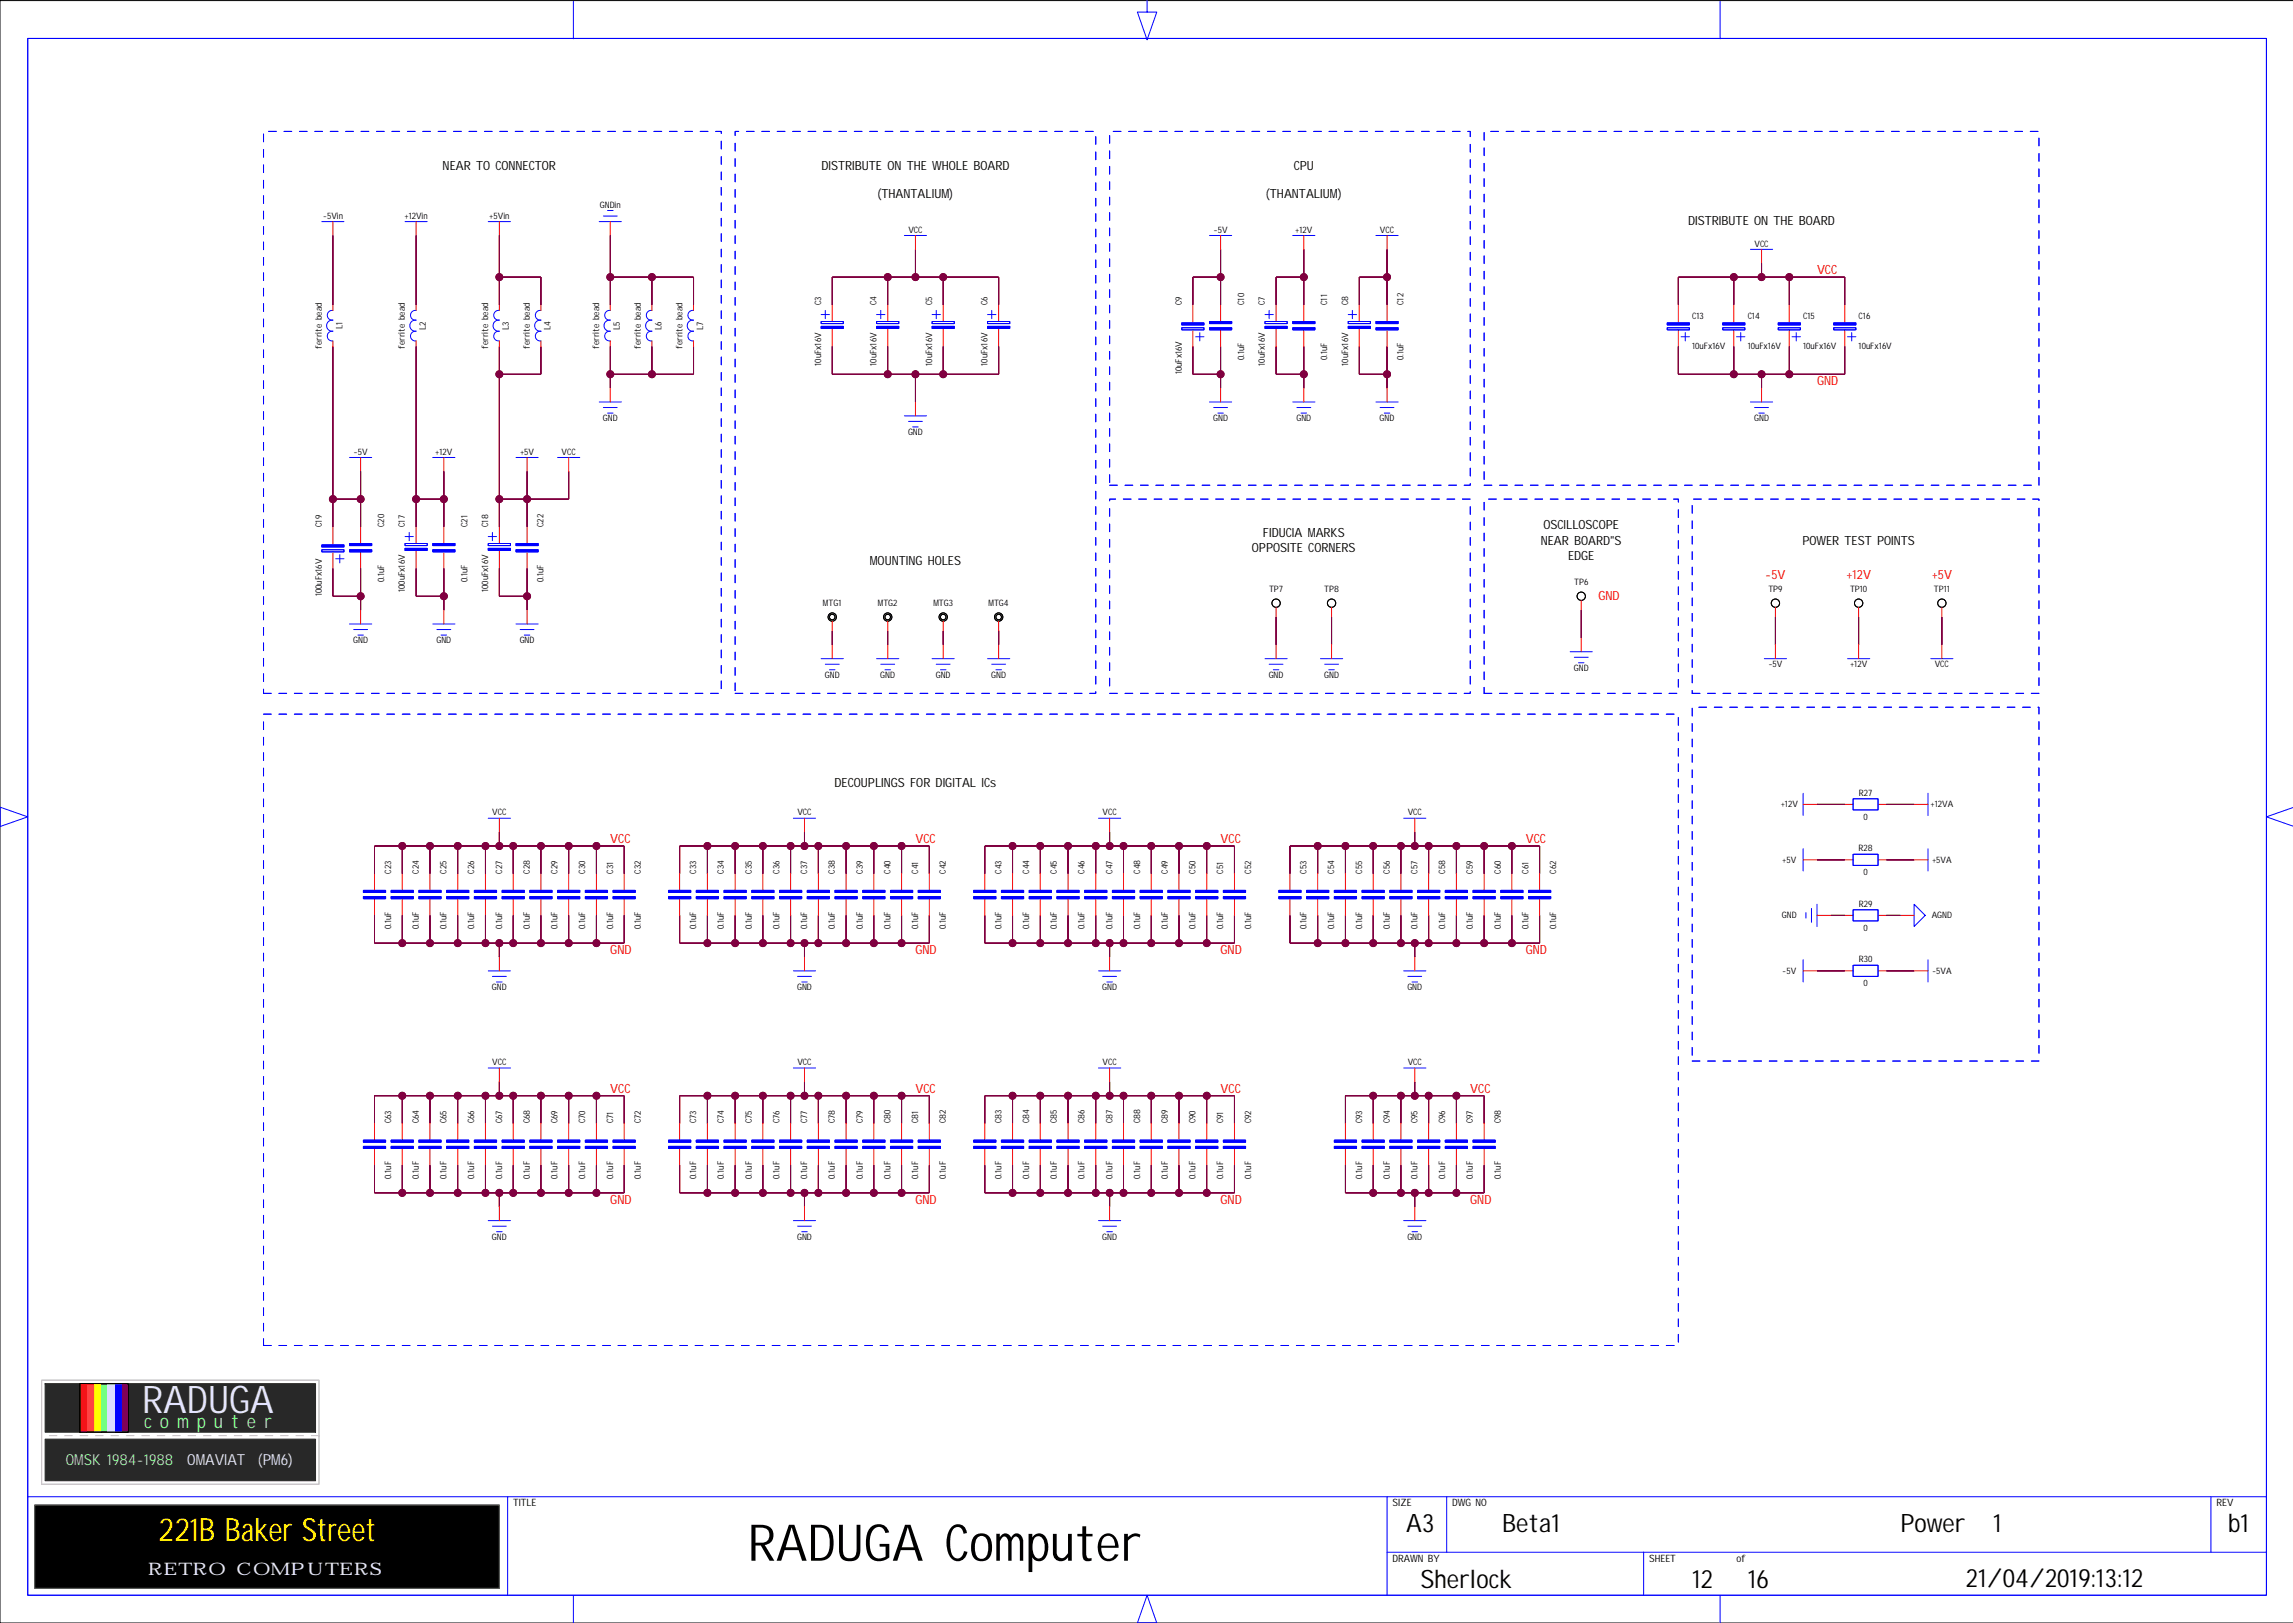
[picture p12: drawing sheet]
<svg xmlns="http://www.w3.org/2000/svg" width="420mm" height="297mm" viewBox="0 0 420 297" stroke-linecap="round" stroke-linejoin="round" font-family="sans-serif">
<defs><g id="words">
<text font-size="9.3" x="136.9" y="285.6">RADUGA Computer</text>
<text font-size="7" fill="#e6e6fa" x="26" y="258.5">RADUGA</text>
<text font-size="5.9" fill="#ffd700" x="29" y="282">221B Baker Street</text>
<g font-size="4.6">
<text x="257.5" y="280.4">A3</text>
<text x="275" y="280.4">Beta1</text>
<text x="347.9" y="280.4">Power</text>
<text x="364.9" y="280.4">1</text>
<text x="407.9" y="280.4">b1</text>
<text x="260" y="290.6">Sherlock</text>
<text x="309.8" y="290.6">12</text>
<text x="320" y="290.6">16</text>
<text x="359.9" y="290.5">21/04/2019:13:12</text>
</g>
<text font-size="3.5" fill="#98fb98" x="26.4" y="261.3">c o m p u t e r</text>
<text font-size="3.2" fill="#e6e6fa" x="27.1" y="288.2">RETRO COMPUTERS</text>
<text font-size="2.8" fill="#98fb98" x="12" y="268">OMSK 1984-1988</text>
<g font-size="2.8" fill="#e6e6fa">
<text x="34.3" y="268">OMAVIAT</text>
<text x="47.2" y="268">(PM6)</text>
</g>
<g font-size="2.3">
<text x="81" y="31.1">NEAR TO CONNECTOR</text>
<text x="150.4" y="31.1">DISTRIBUTE ON THE WHOLE BOARD</text>
<text x="236.9" y="31.1">CPU</text>
<text x="160.7" y="36.2">(THANTALIUM)</text>
<text x="231.8" y="36.2">(THANTALIUM)</text>
<text x="309.1" y="41.3">DISTRIBUTE ON THE BOARD</text>
<text x="229.2" y="101.1">OPPOSITE CORNERS</text>
<text x="231.2" y="98.3">FIDUCIA MARKS</text>
<text x="282.1" y="99.7">NEAR BOARD&quot;S</text>
<text x="282.6" y="96.9">OSCILLOSCOPE</text>
<text x="330" y="99.7">POWER TEST POINTS</text>
<text x="159.2" y="103.5">MOUNTING HOLES</text>
<text x="287.1" y="102.5">EDGE</text>
<text x="152.8" y="144.1">DECOUPLINGS FOR DIGITAL ICs</text>
</g>
<g font-size="2.3" fill="#f00">
<text x="332.7" y="50.1">VCC</text>
<text x="332.7" y="70.5">GND</text>
<text x="323.2" y="106">-5V</text>
<text x="338" y="106">+12V</text>
<text x="353.7" y="106">+5V</text>
<text x="292.6" y="109.8">GND</text>
<text x="111.7" y="154.3">VCC</text>
<text x="167.6" y="154.3">VCC</text>
<text x="223.5" y="154.3">VCC</text>
<text x="279.3" y="154.3">VCC</text>
<text x="111.7" y="174.6">GND</text>
<text x="167.6" y="174.6">GND</text>
<text x="223.5" y="174.6">GND</text>
<text x="279.3" y="174.6">GND</text>
<text x="111.7" y="200">VCC</text>
<text x="167.6" y="200">VCC</text>
<text x="223.5" y="200">VCC</text>
<text x="269.2" y="200">VCC</text>
<text x="111.7" y="220.3">GND</text>
<text x="167.6" y="220.3">GND</text>
<text x="223.5" y="220.3">GND</text>
<text x="269.2" y="220.3">GND</text>
</g>
<g font-size="1.9">
<text x="94" y="275.6">TITLE</text>
<text x="255" y="275.6">SIZE</text>
<text x="265.9" y="275.6">DWG NO</text>
<text x="405.8" y="275.6">REV</text>
<text x="255" y="285.8">DRAWN BY</text>
<text x="301.9" y="285.8">SHEET</text>
<text x="317.9" y="285.8">of</text>
</g>
<g font-size="1.6">
<text x="59.1" y="40">-5Vin</text>
<text x="74" y="40">+12Vin</text>
<text x="89.6" y="40">+5Vin</text>
<text x="109.8" y="38">GNDin</text>
<text x="166.3" y="42.6">VCC</text>
<text x="222.2" y="42.6">-5V</text>
<text x="237.1" y="42.6">+12V</text>
<text x="252.6" y="42.6">VCC</text>
<text x="321.2" y="45.1">VCC</text>
<text x="150.3" y="55.8" transform="rotate(-90 150.3 55.8)">C3</text>
<text x="160.5" y="55.8" transform="rotate(-90 160.5 55.8)">C4</text>
<text x="170.6" y="55.8" transform="rotate(-90 170.6 55.8)">C5</text>
<text x="180.8" y="55.8" transform="rotate(-90 180.8 55.8)">C6</text>
<text x="216.3" y="55.8" transform="rotate(-90 216.3 55.8)">C9</text>
<text x="227.8" y="55.8" transform="rotate(-90 227.8 55.8)">C10</text>
<text x="231.6" y="55.8" transform="rotate(-90 231.6 55.8)">C7</text>
<text x="243" y="55.8" transform="rotate(-90 243 55.8)">C11</text>
<text x="246.8" y="55.8" transform="rotate(-90 246.8 55.8)">C8</text>
<text x="257" y="55.8" transform="rotate(-90 257 55.8)">C12</text>
<text x="309.8" y="58.3">C13</text>
<text x="320" y="58.3">C14</text>
<text x="330.1" y="58.3">C15</text>
<text x="340.3" y="58.3">C16</text>
<text x="58.9" y="63.8" transform="rotate(-90 58.9 63.8)">ferrite bead</text>
<text x="62.7" y="60.3" transform="rotate(-90 62.7 60.3)">L1</text>
<text x="74.1" y="63.8" transform="rotate(-90 74.1 63.8)">ferrite bead</text>
<text x="77.9" y="60.4" transform="rotate(-90 77.9 60.4)">L2</text>
<text x="89.4" y="63.8" transform="rotate(-90 89.4 63.8)">ferrite bead</text>
<text x="93.2" y="60.4" transform="rotate(-90 93.2 60.4)">L3</text>
<text x="97" y="63.8" transform="rotate(-90 97 63.8)">ferrite bead</text>
<text x="100.8" y="60.4" transform="rotate(-90 100.8 60.4)">L4</text>
<text x="109.7" y="63.8" transform="rotate(-90 109.7 63.8)">ferrite bead</text>
<text x="113.5" y="60.4" transform="rotate(-90 113.5 60.4)">L5</text>
<text x="117.3" y="63.8" transform="rotate(-90 117.3 63.8)">ferrite bead</text>
<text x="121.1" y="60.4" transform="rotate(-90 121.1 60.4)">L6</text>
<text x="124.9" y="63.8" transform="rotate(-90 124.9 63.8)">ferrite bead</text>
<text x="128.7" y="60.4" transform="rotate(-90 128.7 60.4)">L7</text>
<text x="227.8" y="66" transform="rotate(-90 227.8 66)">0.1uF</text>
<text x="243" y="66" transform="rotate(-90 243 66)">0.1uF</text>
<text x="257" y="66" transform="rotate(-90 257 66)">0.1uF</text>
<text x="309.8" y="63.9">10uFx16V</text>
<text x="320" y="63.9">10uFx16V</text>
<text x="330.1" y="63.9">10uFx16V</text>
<text x="340.3" y="63.9">10uFx16V</text>
<text x="150.3" y="67" transform="rotate(-90 150.3 67)">10uFx16V</text>
<text x="160.5" y="67" transform="rotate(-90 160.5 67)">10uFx16V</text>
<text x="170.6" y="67" transform="rotate(-90 170.6 67)">10uFx16V</text>
<text x="180.8" y="67" transform="rotate(-90 180.8 67)">10uFx16V</text>
<text x="216.3" y="68.5" transform="rotate(-90 216.3 68.5)">10uFx16V</text>
<text x="231.6" y="67" transform="rotate(-90 231.6 67)">10uFx16V</text>
<text x="246.8" y="67" transform="rotate(-90 246.8 67)">10uFx16V</text>
<text x="110.4" y="77.1">GND</text>
<text x="222.1" y="77.1">GND</text>
<text x="237.4" y="77.1">GND</text>
<text x="252.6" y="77.1">GND</text>
<text x="321.2" y="77.1">GND</text>
<text x="64.7" y="83.2">-5V</text>
<text x="79.7" y="83.2">+12V</text>
<text x="95.2" y="83.2">+5V</text>
<text x="102.8" y="83.2">VCC</text>
<text x="166.2" y="79.7">GND</text>
<text x="58.9" y="96.4" transform="rotate(-90 58.9 96.4)">C19</text>
<text x="70.3" y="96.4" transform="rotate(-90 70.3 96.4)">C20</text>
<text x="74.1" y="96.4" transform="rotate(-90 74.1 96.4)">C17</text>
<text x="85.6" y="96.4" transform="rotate(-90 85.6 96.4)">C21</text>
<text x="89.4" y="96.4" transform="rotate(-90 89.4 96.4)">C18</text>
<text x="99.5" y="96.4" transform="rotate(-90 99.5 96.4)">C22</text>
<text x="70.3" y="106.6" transform="rotate(-90 70.3 106.6)">0.1uF</text>
<text x="85.6" y="106.6" transform="rotate(-90 85.6 106.6)">0.1uF</text>
<text x="99.5" y="106.6" transform="rotate(-90 99.5 106.6)">0.1uF</text>
<text x="288.2" y="107.1">TP6</text>
<text x="58.9" y="109.1" transform="rotate(-90 58.9 109.1)">100uFx16V</text>
<text x="74.1" y="108.4" transform="rotate(-90 74.1 108.4)">100uFx16V</text>
<text x="89.4" y="108.4" transform="rotate(-90 89.4 108.4)">100uFx16V</text>
<text x="150.7" y="110.9">MTG1</text>
<text x="160.7" y="110.9">MTG2</text>
<text x="170.9" y="110.9">MTG3</text>
<text x="181" y="110.9">MTG4</text>
<text x="232.3" y="108.3">TP7</text>
<text x="242.4" y="108.3">TP8</text>
<text x="323.8" y="108.3">TP9</text>
<text x="338.7" y="108.3">TP10</text>
<text x="354.1" y="108.3">TP11</text>
<text x="64.7" y="117.7">GND</text>
<text x="79.9" y="117.7">GND</text>
<text x="95.1" y="117.7">GND</text>
<text x="151" y="124.1">GND</text>
<text x="161.2" y="124.1">GND</text>
<text x="171.3" y="124.1">GND</text>
<text x="181.5" y="124.1">GND</text>
<text x="232.3" y="124.1">GND</text>
<text x="242.4" y="124.1">GND</text>
<text x="288.1" y="122.8">GND</text>
<text x="323.8" y="122.1">-5V</text>
<text x="338.7" y="122.1">+12V</text>
<text x="354.2" y="122.1">VCC</text>
<text x="90.1" y="149.2">VCC</text>
<text x="146" y="149.2">VCC</text>
<text x="201.9" y="149.2">VCC</text>
<text x="257.7" y="149.2">VCC</text>
<text x="326" y="147.7">+12V</text>
<text x="340.3" y="145.7">R27</text>
<text x="341.2" y="150">0</text>
<text x="353.4" y="147.7">+12VA</text>
<text x="340.3" y="155.8">R28</text>
<text x="71.6" y="159.9" transform="rotate(-90 71.6 159.9)">C23</text>
<text x="76.7" y="159.9" transform="rotate(-90 76.7 159.9)">C24</text>
<text x="81.8" y="159.9" transform="rotate(-90 81.8 159.9)">C25</text>
<text x="86.8" y="159.9" transform="rotate(-90 86.8 159.9)">C26</text>
<text x="91.9" y="159.9" transform="rotate(-90 91.9 159.9)">C27</text>
<text x="97" y="159.9" transform="rotate(-90 97 159.9)">C28</text>
<text x="102.1" y="159.9" transform="rotate(-90 102.1 159.9)">C29</text>
<text x="107.2" y="159.9" transform="rotate(-90 107.2 159.9)">C30</text>
<text x="112.2" y="159.9" transform="rotate(-90 112.2 159.9)">C31</text>
<text x="117.3" y="159.9" transform="rotate(-90 117.3 159.9)">C32</text>
<text x="127.5" y="159.9" transform="rotate(-90 127.5 159.9)">C33</text>
<text x="132.5" y="159.9" transform="rotate(-90 132.5 159.9)">C34</text>
<text x="137.6" y="159.9" transform="rotate(-90 137.6 159.9)">C35</text>
<text x="142.7" y="159.9" transform="rotate(-90 142.7 159.9)">C36</text>
<text x="147.8" y="159.9" transform="rotate(-90 147.8 159.9)">C37</text>
<text x="152.9" y="159.9" transform="rotate(-90 152.9 159.9)">C38</text>
<text x="157.9" y="159.9" transform="rotate(-90 157.9 159.9)">C39</text>
<text x="163" y="159.9" transform="rotate(-90 163 159.9)">C40</text>
<text x="168.1" y="159.9" transform="rotate(-90 168.1 159.9)">C41</text>
<text x="173.2" y="159.9" transform="rotate(-90 173.2 159.9)">C42</text>
<text x="183.3" y="159.9" transform="rotate(-90 183.3 159.9)">C43</text>
<text x="188.4" y="159.9" transform="rotate(-90 188.4 159.9)">C44</text>
<text x="193.5" y="159.9" transform="rotate(-90 193.5 159.9)">C45</text>
<text x="198.6" y="159.9" transform="rotate(-90 198.6 159.9)">C46</text>
<text x="203.6" y="159.9" transform="rotate(-90 203.6 159.9)">C47</text>
<text x="208.7" y="159.9" transform="rotate(-90 208.7 159.9)">C48</text>
<text x="213.8" y="159.9" transform="rotate(-90 213.8 159.9)">C49</text>
<text x="218.9" y="159.9" transform="rotate(-90 218.9 159.9)">C50</text>
<text x="224" y="159.9" transform="rotate(-90 224 159.9)">C51</text>
<text x="229" y="159.9" transform="rotate(-90 229 159.9)">C52</text>
<text x="239.2" y="159.9" transform="rotate(-90 239.2 159.9)">C53</text>
<text x="244.3" y="159.9" transform="rotate(-90 244.3 159.9)">C54</text>
<text x="249.4" y="159.9" transform="rotate(-90 249.4 159.9)">C55</text>
<text x="254.4" y="159.9" transform="rotate(-90 254.4 159.9)">C56</text>
<text x="259.5" y="159.9" transform="rotate(-90 259.5 159.9)">C57</text>
<text x="264.6" y="159.9" transform="rotate(-90 264.6 159.9)">C58</text>
<text x="269.7" y="159.9" transform="rotate(-90 269.7 159.9)">C59</text>
<text x="274.8" y="159.9" transform="rotate(-90 274.8 159.9)">C60</text>
<text x="279.8" y="159.9" transform="rotate(-90 279.8 159.9)">C61</text>
<text x="284.9" y="159.9" transform="rotate(-90 284.9 159.9)">C62</text>
<text x="326.3" y="157.9">+5V</text>
<text x="341.2" y="160.2">0</text>
<text x="353.7" y="157.9">+5VA</text>
<text x="340.3" y="166">R29</text>
<text x="71.6" y="170.1" transform="rotate(-90 71.6 170.1)">0.1uF</text>
<text x="76.7" y="170.1" transform="rotate(-90 76.7 170.1)">0.1uF</text>
<text x="81.8" y="170.1" transform="rotate(-90 81.8 170.1)">0.1uF</text>
<text x="86.8" y="170.1" transform="rotate(-90 86.8 170.1)">0.1uF</text>
<text x="91.9" y="170.1" transform="rotate(-90 91.9 170.1)">0.1uF</text>
<text x="97" y="170.1" transform="rotate(-90 97 170.1)">0.1uF</text>
<text x="102.1" y="170.1" transform="rotate(-90 102.1 170.1)">0.1uF</text>
<text x="107.2" y="170.1" transform="rotate(-90 107.2 170.1)">0.1uF</text>
<text x="112.2" y="170.1" transform="rotate(-90 112.2 170.1)">0.1uF</text>
<text x="117.3" y="170.1" transform="rotate(-90 117.3 170.1)">0.1uF</text>
<text x="127.5" y="170.1" transform="rotate(-90 127.5 170.1)">0.1uF</text>
<text x="132.5" y="170.1" transform="rotate(-90 132.5 170.1)">0.1uF</text>
<text x="137.6" y="170.1" transform="rotate(-90 137.6 170.1)">0.1uF</text>
<text x="142.7" y="170.1" transform="rotate(-90 142.7 170.1)">0.1uF</text>
<text x="147.8" y="170.1" transform="rotate(-90 147.8 170.1)">0.1uF</text>
<text x="152.9" y="170.1" transform="rotate(-90 152.9 170.1)">0.1uF</text>
<text x="157.9" y="170.1" transform="rotate(-90 157.9 170.1)">0.1uF</text>
<text x="163" y="170.1" transform="rotate(-90 163 170.1)">0.1uF</text>
<text x="168.1" y="170.1" transform="rotate(-90 168.1 170.1)">0.1uF</text>
<text x="173.2" y="170.1" transform="rotate(-90 173.2 170.1)">0.1uF</text>
<text x="183.3" y="170.1" transform="rotate(-90 183.3 170.1)">0.1uF</text>
<text x="188.4" y="170.1" transform="rotate(-90 188.4 170.1)">0.1uF</text>
<text x="193.5" y="170.1" transform="rotate(-90 193.5 170.1)">0.1uF</text>
<text x="198.6" y="170.1" transform="rotate(-90 198.6 170.1)">0.1uF</text>
<text x="203.6" y="170.1" transform="rotate(-90 203.6 170.1)">0.1uF</text>
<text x="208.7" y="170.1" transform="rotate(-90 208.7 170.1)">0.1uF</text>
<text x="213.8" y="170.1" transform="rotate(-90 213.8 170.1)">0.1uF</text>
<text x="218.9" y="170.1" transform="rotate(-90 218.9 170.1)">0.1uF</text>
<text x="224" y="170.1" transform="rotate(-90 224 170.1)">0.1uF</text>
<text x="229" y="170.1" transform="rotate(-90 229 170.1)">0.1uF</text>
<text x="239.2" y="170.1" transform="rotate(-90 239.2 170.1)">0.1uF</text>
<text x="244.3" y="170.1" transform="rotate(-90 244.3 170.1)">0.1uF</text>
<text x="249.4" y="170.1" transform="rotate(-90 249.4 170.1)">0.1uF</text>
<text x="254.4" y="170.1" transform="rotate(-90 254.4 170.1)">0.1uF</text>
<text x="259.5" y="170.1" transform="rotate(-90 259.5 170.1)">0.1uF</text>
<text x="264.6" y="170.1" transform="rotate(-90 264.6 170.1)">0.1uF</text>
<text x="269.7" y="170.1" transform="rotate(-90 269.7 170.1)">0.1uF</text>
<text x="274.8" y="170.1" transform="rotate(-90 274.8 170.1)">0.1uF</text>
<text x="279.8" y="170.1" transform="rotate(-90 279.8 170.1)">0.1uF</text>
<text x="284.9" y="170.1" transform="rotate(-90 284.9 170.1)">0.1uF</text>
<text x="326.2" y="168">GND</text>
<text x="341.2" y="170.3">0</text>
<text x="353.7" y="168">AGND</text>
<text x="326.3" y="178.2">-5V</text>
<text x="340.3" y="176.1">R30</text>
<text x="353.7" y="178.2">-5VA</text>
<text x="90.1" y="181.2">GND</text>
<text x="145.9" y="181.2">GND</text>
<text x="201.8" y="181.2">GND</text>
<text x="257.7" y="181.2">GND</text>
<text x="341.2" y="180.5">0</text>
<text x="90.1" y="194.9">VCC</text>
<text x="146" y="194.9">VCC</text>
<text x="201.9" y="194.9">VCC</text>
<text x="257.7" y="194.9">VCC</text>
<text x="71.6" y="205.6" transform="rotate(-90 71.6 205.6)">C63</text>
<text x="76.7" y="205.6" transform="rotate(-90 76.7 205.6)">C64</text>
<text x="81.8" y="205.6" transform="rotate(-90 81.8 205.6)">C65</text>
<text x="86.8" y="205.6" transform="rotate(-90 86.8 205.6)">C66</text>
<text x="91.9" y="205.6" transform="rotate(-90 91.9 205.6)">C67</text>
<text x="97" y="205.6" transform="rotate(-90 97 205.6)">C68</text>
<text x="102.1" y="205.6" transform="rotate(-90 102.1 205.6)">C69</text>
<text x="107.2" y="205.6" transform="rotate(-90 107.2 205.6)">C70</text>
<text x="112.2" y="205.6" transform="rotate(-90 112.2 205.6)">C71</text>
<text x="117.3" y="205.6" transform="rotate(-90 117.3 205.6)">C72</text>
<text x="127.5" y="205.6" transform="rotate(-90 127.5 205.6)">C73</text>
<text x="132.5" y="205.6" transform="rotate(-90 132.5 205.6)">C74</text>
<text x="137.6" y="205.6" transform="rotate(-90 137.6 205.6)">C75</text>
<text x="142.7" y="205.6" transform="rotate(-90 142.7 205.6)">C76</text>
<text x="147.8" y="205.6" transform="rotate(-90 147.8 205.6)">C77</text>
<text x="152.9" y="205.6" transform="rotate(-90 152.9 205.6)">C78</text>
<text x="157.9" y="205.6" transform="rotate(-90 157.9 205.6)">C79</text>
<text x="163" y="205.6" transform="rotate(-90 163 205.6)">C80</text>
<text x="168.1" y="205.6" transform="rotate(-90 168.1 205.6)">C81</text>
<text x="173.2" y="205.6" transform="rotate(-90 173.2 205.6)">C82</text>
<text x="183.3" y="205.6" transform="rotate(-90 183.3 205.6)">C83</text>
<text x="188.4" y="205.6" transform="rotate(-90 188.4 205.6)">C84</text>
<text x="193.5" y="205.6" transform="rotate(-90 193.5 205.6)">C85</text>
<text x="198.6" y="205.6" transform="rotate(-90 198.6 205.6)">C86</text>
<text x="203.6" y="205.6" transform="rotate(-90 203.6 205.6)">C87</text>
<text x="208.7" y="205.6" transform="rotate(-90 208.7 205.6)">C88</text>
<text x="213.8" y="205.6" transform="rotate(-90 213.8 205.6)">C89</text>
<text x="218.9" y="205.6" transform="rotate(-90 218.9 205.6)">C90</text>
<text x="224" y="205.6" transform="rotate(-90 224 205.6)">C91</text>
<text x="229" y="205.6" transform="rotate(-90 229 205.6)">C92</text>
<text x="249.4" y="205.6" transform="rotate(-90 249.4 205.6)">C93</text>
<text x="254.4" y="205.6" transform="rotate(-90 254.4 205.6)">C94</text>
<text x="259.5" y="205.6" transform="rotate(-90 259.5 205.6)">C95</text>
<text x="264.6" y="205.6" transform="rotate(-90 264.6 205.6)">C96</text>
<text x="269.7" y="205.6" transform="rotate(-90 269.7 205.6)">C97</text>
<text x="274.8" y="205.6" transform="rotate(-90 274.8 205.6)">C98</text>
<text x="71.6" y="215.8" transform="rotate(-90 71.6 215.8)">0.1uF</text>
<text x="76.7" y="215.8" transform="rotate(-90 76.7 215.8)">0.1uF</text>
<text x="81.8" y="215.8" transform="rotate(-90 81.8 215.8)">0.1uF</text>
<text x="86.8" y="215.8" transform="rotate(-90 86.8 215.8)">0.1uF</text>
<text x="91.9" y="215.8" transform="rotate(-90 91.9 215.8)">0.1uF</text>
<text x="97" y="215.8" transform="rotate(-90 97 215.8)">0.1uF</text>
<text x="102.1" y="215.8" transform="rotate(-90 102.1 215.8)">0.1uF</text>
<text x="107.2" y="215.8" transform="rotate(-90 107.2 215.8)">0.1uF</text>
<text x="112.2" y="215.8" transform="rotate(-90 112.2 215.8)">0.1uF</text>
<text x="117.3" y="215.8" transform="rotate(-90 117.3 215.8)">0.1uF</text>
<text x="127.5" y="215.8" transform="rotate(-90 127.5 215.8)">0.1uF</text>
<text x="132.5" y="215.8" transform="rotate(-90 132.5 215.8)">0.1uF</text>
<text x="137.6" y="215.8" transform="rotate(-90 137.6 215.8)">0.1uF</text>
<text x="142.7" y="215.8" transform="rotate(-90 142.7 215.8)">0.1uF</text>
<text x="147.8" y="215.8" transform="rotate(-90 147.8 215.8)">0.1uF</text>
<text x="152.9" y="215.8" transform="rotate(-90 152.9 215.8)">0.1uF</text>
<text x="157.9" y="215.8" transform="rotate(-90 157.9 215.8)">0.1uF</text>
<text x="163" y="215.8" transform="rotate(-90 163 215.8)">0.1uF</text>
<text x="168.1" y="215.8" transform="rotate(-90 168.1 215.8)">0.1uF</text>
<text x="173.2" y="215.8" transform="rotate(-90 173.2 215.8)">0.1uF</text>
<text x="183.3" y="215.8" transform="rotate(-90 183.3 215.8)">0.1uF</text>
<text x="188.4" y="215.8" transform="rotate(-90 188.4 215.8)">0.1uF</text>
<text x="193.5" y="215.8" transform="rotate(-90 193.5 215.8)">0.1uF</text>
<text x="198.6" y="215.8" transform="rotate(-90 198.6 215.8)">0.1uF</text>
<text x="203.6" y="215.8" transform="rotate(-90 203.6 215.8)">0.1uF</text>
<text x="208.7" y="215.8" transform="rotate(-90 208.7 215.8)">0.1uF</text>
<text x="213.8" y="215.8" transform="rotate(-90 213.8 215.8)">0.1uF</text>
<text x="218.9" y="215.8" transform="rotate(-90 218.9 215.8)">0.1uF</text>
<text x="224" y="215.8" transform="rotate(-90 224 215.8)">0.1uF</text>
<text x="229" y="215.8" transform="rotate(-90 229 215.8)">0.1uF</text>
<text x="249.4" y="215.8" transform="rotate(-90 249.4 215.8)">0.1uF</text>
<text x="254.4" y="215.8" transform="rotate(-90 254.4 215.8)">0.1uF</text>
<text x="259.5" y="215.8" transform="rotate(-90 259.5 215.8)">0.1uF</text>
<text x="264.6" y="215.8" transform="rotate(-90 264.6 215.8)">0.1uF</text>
<text x="269.7" y="215.8" transform="rotate(-90 269.7 215.8)">0.1uF</text>
<text x="274.8" y="215.8" transform="rotate(-90 274.8 215.8)">0.1uF</text>
<text x="90.1" y="226.9">GND</text>
<text x="145.9" y="226.9">GND</text>
<text x="201.8" y="226.9">GND</text>
<text x="257.7" y="226.9">GND</text>
</g>
</g></defs>
<g fill="none" stroke="#000" stroke-width=".18">
<path d="M419.9 .1h-419.9v296.9h419.9M14.6 253.2h8.9v8.9h-8.9z"/>
<circle cx="152.4" cy="112.9" r=".51"/>
<circle cx="152.4" cy="112.9" r=".76"/>
<circle cx="162.5" cy="112.9" r=".51"/>
<circle cx="162.5" cy="112.9" r=".76"/>
<circle cx="172.7" cy="112.9" r=".51"/>
<circle cx="172.7" cy="112.9" r=".76"/>
<circle cx="182.8" cy="112.9" r=".76"/>
<circle cx="182.8" cy="112.9" r=".51"/>
<circle cx="233.6" cy="110.4" r=".76"/>
<circle cx="243.8" cy="110.4" r=".76"/>
<circle cx="289.5" cy="109.1" r=".76"/>
<circle cx="325" cy="110.4" r=".76"/>
<circle cx="340.3" cy="110.4" r=".76"/>
<circle cx="355.5" cy="110.4" r=".76"/>
</g>
<g fill="none" stroke="#00f" stroke-width=".18">
<path d="M210 0v2.2h1.8l-1.8 5.1-1.8-5.1h1.8M5.1 7h409.8v285h-409.8zM105 .2v6.9M314.9 .2v6.9M110.5 39.5h2.5M111.2 38.5h1M58.9 40.6h4.1M60.9 56.8a.9 .9 0 0 0-1 .9 .9 .9 0 0 0 1 .9 1.02 1.02 0 0 0-1.1 1 1.02 1.02 0 0 0 1.1 1 .9 .9 0 0 0-1 .9 .9 .9 0 0 0 1 .9M74.2 40.6h4M76.2 56.8a.9 .9 0 0 0-1 .9 .9 .9 0 0 0 1 .9 1.02 1.02 0 0 0-1.2 1 1.02 1.02 0 0 0 1.2 1 .9 .9 0 0 0-1 .9 .9 .9 0 0 0 1 .9M89.4 40.6h4.1M91.4 56.8a.9 .9 0 0 0-1 .9 .9 .9 0 0 0 1 .9 1.02 1.02 0 0 0-1.1 1 1.02 1.02 0 0 0 1.1 1 .9 .9 0 0 0-1 .9 .9 .9 0 0 0 1 .9"/>
<path d="M99 56.8a.9 .9 0 0 0-1 .9 .9 .9 0 0 0 1 .9 1.02 1.02 0 0 0-1.1 1 1.02 1.02 0 0 0 1.1 1 .9 .9 0 0 0-1 .9 .9 .9 0 0 0 1 .9M109.7 40.6h4.1M111.7 56.8a.9 .9 0 0 0-1 .9 .9 .9 0 0 0 1 .9 1.02 1.02 0 0 0-1.1 1 1.02 1.02 0 0 0 1.1 1 .9 .9 0 0 0-1 .9 .9 .9 0 0 0 1 .9M119.4 56.8a.9 .9 0 0 0-1.1 .9 .9 .9 0 0 0 1.1 .9 1.02 1.02 0 0 0-1.2 1 1.02 1.02 0 0 0 1.2 1 .9 .9 0 0 0-1.1 .9 .9 .9 0 0 0 1.1 .9M127 56.8a.9 .9 0 0 0-1.1 .9 .9 .9 0 0 0 1.1 .9 1.02 1.02 0 0 0-1.2 1 1.02 1.02 0 0 0 1.2 1 .9 .9 0 0 0-1.1 .9 .9 .9 0 0 0 1.1 .9M150.3 58.8h4.1v.4h-4.1zM150.3 59.7h4.1v.4h-4.1zM150.3 57.6h1.6M151.1 56.8v1.5M160.5 58.8h4.1v.4h-4.1zM160.5 59.7h4.1v.4h-4.1zM160.5 57.6h1.5"/>
<path d="M161.3 56.8v1.5M165.6 43.1h4M170.6 58.8h4.1v.4h-4.1zM170.6 59.7h4.1v.4h-4.1zM170.6 57.6h1.6M171.4 56.8v1.5M180.8 58.8h4.1v.4h-4.1zM180.8 59.7h4.1v.4h-4.1zM180.8 57.6h1.5M181.6 56.8v1.5M216.4 60h4v.4h-4zM216.4 59.1h4v.4h-4z"/>
<path d="M221.4 60h4.1v.4h-4.1zM221.4 58.8h4.1v.4h-4.1zM221.4 43.1h4.1M231.6 58.8h4.1v.4h-4.1zM231.6 59.7h4.1v.4h-4.1zM231.6 57.6h1.5M232.4 56.8v1.5M236.7 60h4v.4h-4zM236.7 58.8h4v.4h-4zM236.7 43.1h4M246.8 58.8h4.1v.4h-4.1zM246.8 59.7h4.1v.4h-4.1z"/>
<path d="M246.8 57.6h1.6M247.6 56.8v1.5M251.9 60h4.1v.4h-4.1zM251.9 58.8h4.1v.4h-4.1zM251.9 43.1h4.1M305.2 60h4.1v.4h-4.1zM305.2 59.1h4.1v.4h-4.1zM315.4 60h4.1v.4h-4.1zM315.4 59.1h4.1v.4h-4.1zM320.5 45.6h4M325.6 60h4v.4h-4zM325.6 59.1h4v.4h-4z"/>
<path d="M335.7 60h4.1v.4h-4.1zM335.7 59.1h4.1v.4h-4.1zM109.7 73.6h4.1M110.5 74.6h2.5M111.2 75.6h1M165.6 76.1h4M166.3 77.1h2.6M167.1 78.1h1M218.9 61.6h1.5M219.7 60.9v1.5M221.4 73.6h4.1M222.2 74.6h2.5"/>
<path d="M223 75.6h1M236.7 73.6h4M237.4 74.6h2.6M238.2 75.6h1M251.9 73.6h4.1M252.7 74.6h2.5M253.4 75.6h1.1M307.8 61.6h1.5M308.5 60.9v1.5M317.9 61.6h1.6M318.7 60.9v1.5M320.5 73.6h4"/>
<path d="M321.2 74.6h2.6M322 75.6h1M328.1 61.6h1.5M328.9 60.9v1.5M338.3 61.6h1.5M339 60.9v1.5M58.9 99.7h4.1v.4h-4.1zM64 99.5h4.1v.4h-4.1zM64 83.7h4.1M74.2 99.5h4v.4h-4zM74.2 98.2h1.5M74.9 97.4v1.6"/>
<path d="M79.2 99.5h4.1v.4h-4.1zM79.2 83.7h4.1M89.4 99.5h4.1v.4h-4.1zM89.4 98.2h1.5M90.1 97.4v1.6M94.5 99.5h4v.4h-4zM94.5 83.7h4M102.1 83.7h4M58.9 100.6h4.1v.4h-4.1zM61.5 102.3h1.5M62.2 101.5v1.5M64 100.6h4.1v.4h-4.1z"/>
<path d="M64 114.2h4.1M64.8 115.2h2.5M65.5 116.2h1M74.2 100.4h4v.3h-4zM79.2 100.6h4.1v.4h-4.1zM79.2 114.2h4.1M80 115.2h2.5M80.8 116.2h1M89.4 100.4h4.1v.3h-4.1zM94.5 100.6h4v.4h-4zM94.5 114.2h4M95.2 115.2h2.6"/>
<path d="M96 116.2h1M287.5 119.3h4M150.3 120.5h4.1M151.1 121.6h2.5M151.9 122.6h1M160.5 120.5h4.1M161.3 121.6h2.5M162 122.6h1M170.6 120.5h4.1M171.4 121.6h2.6M172.2 122.6h1M180.8 120.5h4.1"/>
<path d="M181.6 121.6h2.5M182.3 122.6h1M231.6 120.5h4.1M232.4 121.6h2.5M233.1 122.6h1M241.8 120.5h4M242.5 121.6h2.6M243.3 122.6h1M288.2 120.3h2.6M289 121.3h1M323 120.5h4.1M338.3 120.5h4"/>
<path d="M353.5 120.5h4.1M-.1 149.5l.1-1.8 5.1 1.8-5.1 1.8v-1.8M89.4 149.8h4.1M145.3 149.8h4M201.1 149.8h4.1M257 149.8h4.1M330.1 145.2v4M330.1 155.3v4.1M339.3 156.4h4.5v2h-4.5zM339.3 146.2h4.5v2h-4.5zM353 145.2v4M353 155.3v4.1"/>
<path d="M419.9 147.8l-5 1.7 5 1.7M66.5 164.1h4.1v.4h-4.1zM66.5 163h4.1v.3h-4.1zM71.6 164.1h4.1v.4h-4.1zM71.6 163h4.1v.3h-4.1zM76.7 164.1h4.1v.4h-4.1zM76.7 163h4.1v.3h-4.1zM81.8 164.1h4v.4h-4zM81.8 163h4v.3h-4zM86.8 164.1h4.1v.4h-4.1zM86.8 163h4.1v.3h-4.1zM89.4 177.7h4.1"/>
<path d="M90.1 178.7h2.6M90.9 179.7h1M91.9 164.1h4.1v.4h-4.1zM91.9 163h4.1v.3h-4.1zM97 164.1h4.1v.4h-4.1zM97 163h4.1v.3h-4.1zM102.1 164.1h4v.4h-4zM102.1 163h4v.3h-4zM107.2 164.1h4v.4h-4zM107.2 163h4v.3h-4zM112.2 164.1h4.1v.4h-4.1zM112.2 163h4.1v.3h-4.1z"/>
<path d="M122.4 164.1h4.1v.4h-4.1zM122.4 163h4.1v.3h-4.1zM127.5 164.1h4v.4h-4zM127.5 163h4v.3h-4zM132.6 164.1h4v.4h-4zM132.6 163h4v.3h-4zM137.6 164.1h4.1v.4h-4.1zM137.6 163h4.1v.3h-4.1zM142.7 164.1h4.1v.4h-4.1zM142.7 163h4.1v.3h-4.1zM145.3 177.7h4M146 178.7h2.6"/>
<path d="M146.8 179.7h1M147.8 164.1h4.1v.4h-4.1zM147.8 163h4.1v.3h-4.1zM152.9 164.1h4v.4h-4zM152.9 163h4v.3h-4zM158 164.1h4v.4h-4zM158 163h4v.3h-4zM163 164.1h4.1v.4h-4.1zM163 163h4.1v.3h-4.1zM168.1 164.1h4.1v.4h-4.1zM168.1 163h4.1v.3h-4.1zM178.3 164.1h4v.4h-4z"/>
<path d="M178.3 163h4v.3h-4zM183.3 164.1h4.1v.4h-4.1zM183.3 163h4.1v.3h-4.1zM188.4 164.1h4.1v.4h-4.1zM188.4 163h4.1v.3h-4.1zM193.5 164.1h4.1v.4h-4.1zM193.5 163h4.1v.3h-4.1zM198.6 164.1h4v.4h-4zM198.6 163h4v.3h-4zM201.1 177.7h4.1M201.9 178.7h2.5M202.6 179.7h1.1"/>
<path d="M203.7 164.1h4v.4h-4zM203.7 163h4v.3h-4zM208.7 164.1h4.1v.4h-4.1zM208.7 163h4.1v.3h-4.1zM213.8 164.1h4.1v.4h-4.1zM213.8 163h4.1v.3h-4.1zM218.9 164.1h4.1v.4h-4.1zM218.9 163h4.1v.3h-4.1zM224 164.1h4v.4h-4zM224 163h4v.3h-4zM234.1 164.1h4.1v.4h-4.1zM234.1 163h4.1v.3h-4.1z"/>
<path d="M239.2 164.1h4.1v.4h-4.1zM239.2 163h4.1v.3h-4.1zM244.3 164.1h4.1v.4h-4.1zM244.3 163h4.1v.3h-4.1zM249.4 164.1h4v.4h-4zM249.4 163h4v.3h-4zM254.5 164.1h4v.4h-4zM254.5 163h4v.3h-4zM257 177.7h4.1M257.8 178.7h2.5M258.5 179.7h1M259.5 164.1h4.1v.4h-4.1z"/>
<path d="M259.5 163h4.1v.3h-4.1zM264.6 164.1h4.1v.4h-4.1zM264.6 163h4.1v.3h-4.1zM269.7 164.1h4v.4h-4zM269.7 163h4v.3h-4zM274.8 164.1h4v.4h-4zM274.8 163h4v.3h-4zM279.8 164.1h4.1v.4h-4.1zM279.8 163h4.1v.3h-4.1zM330.1 175.7v4M330.6 167v1M331.6 166.3v2.5"/>
<path d="M332.7 165.5v4.1M339.3 166.5h4.5v2h-4.5zM339.3 176.7h4.5v2h-4.5zM350.4 165.5l2.1 2-2.1 2.1zM353 175.7v4M89.4 195.5h4.1M145.3 195.5h4M201.1 195.5h4.1M257 195.5h4.1M66.5 209.8h4.1v.4h-4.1zM66.5 208.7h4.1v.3h-4.1zM71.6 209.8h4.1v.4h-4.1z"/>
<path d="M71.6 208.7h4.1v.3h-4.1zM76.7 209.8h4.1v.4h-4.1zM76.7 208.7h4.1v.3h-4.1zM81.8 209.8h4v.4h-4zM81.8 208.7h4v.3h-4zM86.8 209.8h4.1v.4h-4.1zM86.8 208.7h4.1v.3h-4.1zM91.9 209.8h4.1v.4h-4.1zM91.9 208.7h4.1v.3h-4.1zM97 209.8h4.1v.4h-4.1zM97 208.7h4.1v.3h-4.1zM102.1 209.8h4v.4h-4z"/>
<path d="M102.1 208.7h4v.3h-4zM107.2 209.8h4v.4h-4zM107.2 208.7h4v.3h-4zM112.2 209.8h4.1v.4h-4.1zM112.2 208.7h4.1v.3h-4.1zM122.4 209.8h4.1v.4h-4.1zM122.4 208.7h4.1v.3h-4.1zM127.5 209.8h4v.4h-4zM127.5 208.7h4v.3h-4zM132.6 209.8h4v.4h-4zM132.6 208.7h4v.3h-4zM137.6 209.8h4.1v.4h-4.1z"/>
<path d="M137.6 208.7h4.1v.3h-4.1zM142.7 209.8h4.1v.4h-4.1zM142.7 208.7h4.1v.3h-4.1zM147.8 209.8h4.1v.4h-4.1zM147.8 208.7h4.1v.3h-4.1zM152.9 209.8h4v.4h-4zM152.9 208.7h4v.3h-4zM158 209.8h4v.4h-4zM158 208.7h4v.3h-4zM163 209.8h4.1v.4h-4.1zM163 208.7h4.1v.3h-4.1zM168.1 209.8h4.1v.4h-4.1z"/>
<path d="M168.1 208.7h4.1v.3h-4.1zM178.3 209.8h4v.4h-4zM178.3 208.7h4v.3h-4zM183.3 209.8h4.1v.4h-4.1zM183.3 208.7h4.1v.3h-4.1zM188.4 209.8h4.1v.4h-4.1zM188.4 208.7h4.1v.3h-4.1zM193.5 209.8h4.1v.4h-4.1zM193.5 208.7h4.1v.3h-4.1zM198.6 209.8h4v.4h-4zM198.6 208.7h4v.3h-4zM203.7 209.8h4v.4h-4z"/>
<path d="M203.7 208.7h4v.3h-4zM208.7 209.8h4.1v.4h-4.1zM208.7 208.7h4.1v.3h-4.1zM213.8 209.8h4.1v.4h-4.1zM213.8 208.7h4.1v.3h-4.1zM218.9 209.8h4.1v.4h-4.1zM218.9 208.7h4.1v.3h-4.1zM224 209.8h4v.4h-4zM224 208.7h4v.3h-4zM244.3 209.8h4.1v.4h-4.1zM244.3 208.7h4.1v.3h-4.1zM249.4 209.8h4v.4h-4z"/>
<path d="M249.4 208.7h4v.3h-4zM254.5 209.8h4v.4h-4zM254.5 208.7h4v.3h-4zM259.5 209.8h4.1v.4h-4.1zM259.5 208.7h4.1v.3h-4.1zM264.6 209.8h4.1v.4h-4.1zM264.6 208.7h4.1v.3h-4.1zM269.7 209.8h4v.4h-4zM269.7 208.7h4v.3h-4zM89.4 223.4h4.1M90.1 224.4h2.6M90.9 225.4h1"/>
<path d="M145.3 223.4h4M146 224.4h2.6M146.8 225.4h1M201.1 223.4h4.1M201.9 224.4h2.5M202.6 225.4h1.1M257 223.4h4.1M257.8 224.4h2.5M258.5 225.4h1M5.1 273.9h87.8M253.9 273.9h-161v18.1M264.9 273.9v10.2"/>
<path d="M404.8 273.9v10.2M414.9 273.9h-161v18.1M105 292v5.1M210 297h1.8l-1.8-5-1.8 5 1.8 .1M253.9 284.1h161M300.9 284.1v7.9M314.9 292v5.1"/>
</g>
<g fill="none" stroke="#f00" stroke-width=".18">
<path d="M60.9 40.6v2.5M60.9 55.8v1M76.2 40.6v2.5M76.2 55.8v1M91.4 40.6v2.5M91.4 55.8v1M99 55.8v1M111.7 40.6v2.5M111.7 55.8v1M119.4 55.8v1M127 55.8v1M152.4 55.8v3"/>
<path d="M162.5 55.8v3M167.6 43.1v2.5M172.7 55.8v3M182.8 55.8v3M218.4 55.8v3.3M223.5 43.1v2.5M223.5 55.8v3M233.6 55.8v3M238.7 43.1v2.5M238.7 55.8v3M248.9 55.8v3M253.9 43.1v2.5"/>
<path d="M253.9 55.8v3M307.3 55.8v3.3M317.4 55.8v3.3M322.5 45.6v2.6M327.6 55.8v3.3M337.7 55.8v3.3M60.9 62.4v1M76.2 62.4v1M91.4 62.4v1M99 62.4v1M111.7 62.4v1M111.7 71v2.6"/>
<path d="M119.4 62.4v1M127 62.4v1M152.4 60.1v3.3M162.5 60.1v3.3M167.6 73.6v2.5M172.7 60.1v3.3M182.8 60.1v3.3M218.4 60.4v3M223.5 60.4v3M223.5 71v2.6M233.6 60.1v3.3M238.7 60.4v3"/>
<path d="M238.7 71v2.6M248.9 60.1v3.3M253.9 60.4v3M253.9 71v2.6M307.3 60.4v3M317.4 60.4v3M322.5 71v2.6M327.6 60.4v3M337.7 60.4v3M60.9 96.4v3.3M66 83.7v2.6M66 96.4v3.1"/>
<path d="M76.2 96.4v3.1M81.3 83.7v2.6M81.3 96.4v3.1M91.4 96.4v3.1M96.5 83.7v2.6M96.5 96.4v3.1M104.1 83.7v2.6M60.9 101v3M66 101v3M66 111.7v2.5M76.2 100.7v3.3M81.3 101v3"/>
<path d="M81.3 111.7v2.5M91.4 100.7v3.3M96.5 101v3M96.5 111.7v2.5M152.4 113.7v1.8M152.4 118v2.5M162.5 113.7v1.8M162.5 118v2.5M172.7 113.7v1.8M172.7 118v2.5M182.8 113.7v1.8M182.8 118v2.5"/>
<path d="M233.6 111.2v1.7M233.6 118v2.5M243.8 111.2v1.7M243.8 118v2.5M289.5 109.9v1.8M289.5 116.7v2.6M325 111.2v1.7M325 118v2.5M340.3 111.2v1.7M340.3 118v2.5M355.5 111.2v1.7M355.5 118v2.5"/>
<path d="M68.6 159.9v3.1M73.6 159.9v3.1M78.7 159.9v3.1M83.8 159.9v3.1M88.9 159.9v3.1M91.4 149.8v2.5M94 159.9v3.1M99 159.9v3.1M104.1 159.9v3.1M109.2 159.9v3.1M114.3 159.9v3.1M124.4 159.9v3.1"/>
<path d="M129.5 159.9v3.1M134.6 159.9v3.1M139.7 159.9v3.1M144.7 159.9v3.1M147.3 149.8v2.5M149.8 159.9v3.1M154.9 159.9v3.1M160 159.9v3.1M165.1 159.9v3.1M170.1 159.9v3.1M180.3 159.9v3.1M185.4 159.9v3.1"/>
<path d="M190.5 159.9v3.1M195.5 159.9v3.1M200.6 159.9v3.1M203.2 149.8v2.5M205.7 159.9v3.1M210.8 159.9v3.1M215.9 159.9v3.1M220.9 159.9v3.1M226 159.9v3.1M236.2 159.9v3.1M241.2 159.9v3.1M246.3 159.9v3.1"/>
<path d="M251.4 159.9v3.1M256.5 159.9v3.1M259 149.8v2.5M261.6 159.9v3.1M266.6 159.9v3.1M271.7 159.9v3.1M276.8 159.9v3.1M281.9 159.9v3.1M330.1 157.4h2.6M330.1 147.2h2.6M337.7 157.4h1.6M337.7 147.2h1.6"/>
<path d="M343.8 157.4h1.6M343.8 147.2h1.6M350.4 157.4h2.6M350.4 147.2h2.6M68.6 164.5v3M73.6 164.5v3M78.7 164.5v3M83.8 164.5v3M88.9 164.5v3M91.4 175.1v2.6M94 164.5v3M99 164.5v3"/>
<path d="M104.1 164.5v3M109.2 164.5v3M114.3 164.5v3M124.4 164.5v3M129.5 164.5v3M134.6 164.5v3M139.7 164.5v3M144.7 164.5v3M147.3 175.1v2.6M149.8 164.5v3M154.9 164.5v3M160 164.5v3"/>
<path d="M165.1 164.5v3M170.1 164.5v3M180.3 164.5v3M185.4 164.5v3M190.5 164.5v3M195.5 164.5v3M200.6 164.5v3M203.2 175.1v2.6M205.7 164.5v3M210.8 164.5v3M215.9 164.5v3M220.9 164.5v3"/>
<path d="M226 164.5v3M236.2 164.5v3M241.2 164.5v3M246.3 164.5v3M251.4 164.5v3M256.5 164.5v3M259 175.1v2.6M261.6 164.5v3M266.6 164.5v3M271.7 164.5v3M276.8 164.5v3M281.9 164.5v3"/>
<path d="M330.1 177.7h2.6M332.7 167.5h2.5M337.7 167.5h1.6M337.7 177.7h1.6M343.8 167.5h1.6M343.8 177.7h1.6M347.9 167.5h2.5M350.4 177.7h2.6M91.4 195.5v2.5M147.3 195.5v2.5M203.2 195.5v2.5M259 195.5v2.5"/>
<path d="M68.6 205.6v3.1M68.6 210.2v3M73.6 205.6v3.1M73.6 210.2v3M78.7 205.6v3.1M78.7 210.2v3M83.8 205.6v3.1M83.8 210.2v3M88.9 205.6v3.1M88.9 210.2v3M94 205.6v3.1M94 210.2v3"/>
<path d="M99 205.6v3.1M99 210.2v3M104.1 205.6v3.1M104.1 210.2v3M109.2 205.6v3.1M109.2 210.2v3M114.3 205.6v3.1M114.3 210.2v3M124.4 205.6v3.1M124.4 210.2v3M129.5 205.6v3.1M129.5 210.2v3"/>
<path d="M134.6 205.6v3.1M134.6 210.2v3M139.7 205.6v3.1M139.7 210.2v3M144.7 205.6v3.1M144.7 210.2v3M149.8 205.6v3.1M149.8 210.2v3M154.9 205.6v3.1M154.9 210.2v3M160 205.6v3.1M160 210.2v3"/>
<path d="M165.1 205.6v3.1M165.1 210.2v3M170.1 205.6v3.1M170.1 210.2v3M180.3 205.6v3.1M180.3 210.2v3M185.4 205.6v3.1M185.4 210.2v3M190.5 205.6v3.1M190.5 210.2v3M195.5 205.6v3.1M195.5 210.2v3"/>
<path d="M200.6 205.6v3.1M200.6 210.2v3M205.7 205.6v3.1M205.7 210.2v3M210.8 205.6v3.1M210.8 210.2v3M215.9 205.6v3.1M215.9 210.2v3M220.9 205.6v3.1M220.9 210.2v3M226 205.6v3.1M226 210.2v3"/>
<path d="M246.3 205.6v3.1M246.3 210.2v3M251.4 205.6v3.1M251.4 210.2v3M256.5 205.6v3.1M256.5 210.2v3M261.6 205.6v3.1M261.6 210.2v3M266.6 205.6v3.1M266.6 210.2v3M271.7 205.6v3.1M271.7 210.2v3"/>
<path d="M91.4 220.9v2.5M147.3 220.9v2.5M203.2 220.9v2.5M259 220.9v2.5"/>
</g>
<g fill="#00f" stroke="#00f" stroke-width=".18">
<path d="M64 100.6h4.1v.4h-4.1z" fill-rule="evenodd"/>
<path d="M64 99.5h4.1v.4h-4.1z" fill-rule="evenodd"/>
<path d="M94.5 100.6h4v.4h-4z" fill-rule="evenodd"/>
<path d="M94.5 99.5h4v.4h-4z" fill-rule="evenodd"/>
<path d="M79.2 100.6h4.1v.4h-4.1z" fill-rule="evenodd"/>
<path d="M79.2 99.5h4.1v.4h-4.1z" fill-rule="evenodd"/>
<path d="M89.4 100.4h4.1v.3h-4.1z" fill-rule="evenodd"/>
<path d="M74.2 100.4h4v.3h-4z" fill-rule="evenodd"/>
<path d="M58.9 99.7h4.1v.4h-4.1z" fill-rule="evenodd"/>
<path d="M21 253.2h1.2v8.9h-1.2z" fill-rule="evenodd"/>
<path d="M150.3 59.7h4.1v.4h-4.1z" fill-rule="evenodd"/>
<path d="M160.5 59.7h4.1v.4h-4.1z" fill-rule="evenodd"/>
<path d="M170.6 59.7h4.1v.4h-4.1z" fill-rule="evenodd"/>
<path d="M180.8 59.7h4.1v.4h-4.1z" fill-rule="evenodd"/>
<path d="M221.4 60h4.1v.4h-4.1z" fill-rule="evenodd"/>
<path d="M221.4 58.8h4.1v.4h-4.1z" fill-rule="evenodd"/>
<path d="M251.9 60h4.1v.4h-4.1z" fill-rule="evenodd"/>
<path d="M251.9 58.8h4.1v.4h-4.1z" fill-rule="evenodd"/>
<path d="M236.7 60h4v.4h-4z" fill-rule="evenodd"/>
<path d="M236.7 58.8h4v.4h-4z" fill-rule="evenodd"/>
<path d="M246.8 59.7h4.1v.4h-4.1z" fill-rule="evenodd"/>
<path d="M231.6 59.7h4.1v.4h-4.1z" fill-rule="evenodd"/>
<path d="M216.4 59.1h4v.4h-4z" fill-rule="evenodd"/>
<path d="M66.5 164.1h4.1v.4h-4.1z" fill-rule="evenodd"/>
<path d="M66.5 163h4.1v.3h-4.1z" fill-rule="evenodd"/>
<path d="M71.6 164.1h4.1v.4h-4.1z" fill-rule="evenodd"/>
<path d="M71.6 163h4.1v.3h-4.1z" fill-rule="evenodd"/>
<path d="M76.7 164.1h4.1v.4h-4.1z" fill-rule="evenodd"/>
<path d="M76.7 163h4.1v.3h-4.1z" fill-rule="evenodd"/>
<path d="M81.8 164.1h4v.4h-4z" fill-rule="evenodd"/>
<path d="M81.8 163h4v.3h-4z" fill-rule="evenodd"/>
<path d="M86.8 164.1h4.1v.4h-4.1z" fill-rule="evenodd"/>
<path d="M86.8 163h4.1v.3h-4.1z" fill-rule="evenodd"/>
<path d="M91.9 164.1h4.1v.4h-4.1z" fill-rule="evenodd"/>
<path d="M91.9 163h4.1v.3h-4.1z" fill-rule="evenodd"/>
<path d="M97 164.1h4.1v.4h-4.1z" fill-rule="evenodd"/>
<path d="M97 163h4.1v.3h-4.1z" fill-rule="evenodd"/>
<path d="M102.1 164.1h4v.4h-4z" fill-rule="evenodd"/>
<path d="M102.1 163h4v.3h-4z" fill-rule="evenodd"/>
<path d="M107.2 164.1h4v.4h-4z" fill-rule="evenodd"/>
<path d="M107.2 163h4v.3h-4z" fill-rule="evenodd"/>
<path d="M305.2 59.1h4.1v.4h-4.1z" fill-rule="evenodd"/>
<path d="M315.4 59.1h4.1v.4h-4.1z" fill-rule="evenodd"/>
<path d="M325.6 59.1h4v.4h-4z" fill-rule="evenodd"/>
<path d="M335.7 59.1h4.1v.4h-4.1z" fill-rule="evenodd"/>
<path d="M112.2 164.1h4.1v.4h-4.1z" fill-rule="evenodd"/>
<path d="M112.2 163h4.1v.3h-4.1z" fill-rule="evenodd"/>
<path d="M122.4 164.1h4.1v.4h-4.1z" fill-rule="evenodd"/>
<path d="M122.4 163h4.1v.3h-4.1z" fill-rule="evenodd"/>
<path d="M127.5 164.1h4v.4h-4z" fill-rule="evenodd"/>
<path d="M127.5 163h4v.3h-4z" fill-rule="evenodd"/>
<path d="M132.6 164.1h4v.4h-4z" fill-rule="evenodd"/>
<path d="M132.6 163h4v.3h-4z" fill-rule="evenodd"/>
<path d="M137.6 164.1h4.1v.4h-4.1z" fill-rule="evenodd"/>
<path d="M137.6 163h4.1v.3h-4.1z" fill-rule="evenodd"/>
<path d="M142.7 164.1h4.1v.4h-4.1z" fill-rule="evenodd"/>
<path d="M142.7 163h4.1v.3h-4.1z" fill-rule="evenodd"/>
<path d="M147.8 164.1h4.1v.4h-4.1z" fill-rule="evenodd"/>
<path d="M147.8 163h4.1v.3h-4.1z" fill-rule="evenodd"/>
<path d="M152.9 164.1h4v.4h-4z" fill-rule="evenodd"/>
<path d="M152.9 163h4v.3h-4z" fill-rule="evenodd"/>
<path d="M158 164.1h4v.4h-4z" fill-rule="evenodd"/>
<path d="M158 163h4v.3h-4z" fill-rule="evenodd"/>
<path d="M163 164.1h4.1v.4h-4.1z" fill-rule="evenodd"/>
<path d="M163 163h4.1v.3h-4.1z" fill-rule="evenodd"/>
<path d="M168.1 164.1h4.1v.4h-4.1z" fill-rule="evenodd"/>
<path d="M168.1 163h4.1v.3h-4.1z" fill-rule="evenodd"/>
<path d="M178.3 164.1h4v.4h-4z" fill-rule="evenodd"/>
<path d="M178.3 163h4v.3h-4z" fill-rule="evenodd"/>
<path d="M183.3 164.1h4.1v.4h-4.1z" fill-rule="evenodd"/>
<path d="M183.3 163h4.1v.3h-4.1z" fill-rule="evenodd"/>
<path d="M188.4 164.1h4.1v.4h-4.1z" fill-rule="evenodd"/>
<path d="M188.4 163h4.1v.3h-4.1z" fill-rule="evenodd"/>
<path d="M193.5 164.1h4.1v.4h-4.1z" fill-rule="evenodd"/>
<path d="M193.5 163h4.1v.3h-4.1z" fill-rule="evenodd"/>
<path d="M198.6 164.1h4v.4h-4z" fill-rule="evenodd"/>
<path d="M198.6 163h4v.3h-4z" fill-rule="evenodd"/>
<path d="M203.7 164.1h4v.4h-4z" fill-rule="evenodd"/>
<path d="M203.7 163h4v.3h-4z" fill-rule="evenodd"/>
<path d="M208.7 164.1h4.1v.4h-4.1z" fill-rule="evenodd"/>
<path d="M208.7 163h4.1v.3h-4.1z" fill-rule="evenodd"/>
<path d="M213.8 164.1h4.1v.4h-4.1z" fill-rule="evenodd"/>
<path d="M213.8 163h4.1v.3h-4.1z" fill-rule="evenodd"/>
<path d="M218.9 164.1h4.1v.4h-4.1z" fill-rule="evenodd"/>
<path d="M218.9 163h4.1v.3h-4.1z" fill-rule="evenodd"/>
<path d="M224 164.1h4v.4h-4z" fill-rule="evenodd"/>
<path d="M224 163h4v.3h-4z" fill-rule="evenodd"/>
<path d="M234.1 164.1h4.1v.4h-4.1z" fill-rule="evenodd"/>
<path d="M234.1 163h4.1v.3h-4.1z" fill-rule="evenodd"/>
<path d="M239.2 164.1h4.1v.4h-4.1z" fill-rule="evenodd"/>
<path d="M239.2 163h4.1v.3h-4.1z" fill-rule="evenodd"/>
<path d="M244.3 164.1h4.1v.4h-4.1z" fill-rule="evenodd"/>
<path d="M244.3 163h4.1v.3h-4.1z" fill-rule="evenodd"/>
<path d="M249.4 164.1h4v.4h-4z" fill-rule="evenodd"/>
<path d="M249.4 163h4v.3h-4z" fill-rule="evenodd"/>
<path d="M254.5 164.1h4v.4h-4z" fill-rule="evenodd"/>
<path d="M254.5 163h4v.3h-4z" fill-rule="evenodd"/>
<path d="M259.5 164.1h4.1v.4h-4.1z" fill-rule="evenodd"/>
<path d="M259.5 163h4.1v.3h-4.1z" fill-rule="evenodd"/>
<path d="M264.6 164.1h4.1v.4h-4.1z" fill-rule="evenodd"/>
<path d="M264.6 163h4.1v.3h-4.1z" fill-rule="evenodd"/>
<path d="M269.7 164.1h4v.4h-4z" fill-rule="evenodd"/>
<path d="M269.7 163h4v.3h-4z" fill-rule="evenodd"/>
<path d="M274.8 164.1h4v.4h-4z" fill-rule="evenodd"/>
<path d="M274.8 163h4v.3h-4z" fill-rule="evenodd"/>
<path d="M279.8 164.1h4.1v.4h-4.1z" fill-rule="evenodd"/>
<path d="M279.8 163h4.1v.3h-4.1z" fill-rule="evenodd"/>
<path d="M66.5 209.8h4.1v.4h-4.1z" fill-rule="evenodd"/>
<path d="M66.5 208.7h4.1v.3h-4.1z" fill-rule="evenodd"/>
<path d="M71.6 209.8h4.1v.4h-4.1z" fill-rule="evenodd"/>
<path d="M71.6 208.7h4.1v.3h-4.1z" fill-rule="evenodd"/>
<path d="M76.7 209.8h4.1v.4h-4.1z" fill-rule="evenodd"/>
<path d="M76.7 208.7h4.1v.3h-4.1z" fill-rule="evenodd"/>
<path d="M81.8 209.8h4v.4h-4z" fill-rule="evenodd"/>
<path d="M81.8 208.7h4v.3h-4z" fill-rule="evenodd"/>
<path d="M86.8 209.8h4.1v.4h-4.1z" fill-rule="evenodd"/>
<path d="M86.8 208.7h4.1v.3h-4.1z" fill-rule="evenodd"/>
<path d="M91.9 209.8h4.1v.4h-4.1z" fill-rule="evenodd"/>
<path d="M91.9 208.7h4.1v.3h-4.1z" fill-rule="evenodd"/>
<path d="M97 209.8h4.1v.4h-4.1z" fill-rule="evenodd"/>
<path d="M97 208.7h4.1v.3h-4.1z" fill-rule="evenodd"/>
<path d="M102.1 209.8h4v.4h-4z" fill-rule="evenodd"/>
<path d="M102.1 208.7h4v.3h-4z" fill-rule="evenodd"/>
<path d="M107.2 209.8h4v.4h-4z" fill-rule="evenodd"/>
<path d="M107.2 208.7h4v.3h-4z" fill-rule="evenodd"/>
<path d="M112.2 209.8h4.1v.4h-4.1z" fill-rule="evenodd"/>
<path d="M112.2 208.7h4.1v.3h-4.1z" fill-rule="evenodd"/>
<path d="M122.4 209.8h4.1v.4h-4.1z" fill-rule="evenodd"/>
<path d="M122.4 208.7h4.1v.3h-4.1z" fill-rule="evenodd"/>
<path d="M127.5 209.8h4v.4h-4z" fill-rule="evenodd"/>
<path d="M127.5 208.7h4v.3h-4z" fill-rule="evenodd"/>
<path d="M132.6 209.8h4v.4h-4z" fill-rule="evenodd"/>
<path d="M132.6 208.7h4v.3h-4z" fill-rule="evenodd"/>
<path d="M137.6 209.8h4.1v.4h-4.1z" fill-rule="evenodd"/>
<path d="M137.6 208.7h4.1v.3h-4.1z" fill-rule="evenodd"/>
<path d="M142.7 209.8h4.1v.4h-4.1z" fill-rule="evenodd"/>
<path d="M142.7 208.7h4.1v.3h-4.1z" fill-rule="evenodd"/>
<path d="M147.8 209.8h4.1v.4h-4.1z" fill-rule="evenodd"/>
<path d="M147.8 208.7h4.1v.3h-4.1z" fill-rule="evenodd"/>
<path d="M152.9 209.8h4v.4h-4z" fill-rule="evenodd"/>
<path d="M152.9 208.7h4v.3h-4z" fill-rule="evenodd"/>
<path d="M158 209.8h4v.4h-4z" fill-rule="evenodd"/>
<path d="M158 208.7h4v.3h-4z" fill-rule="evenodd"/>
<path d="M163 209.8h4.1v.4h-4.1z" fill-rule="evenodd"/>
<path d="M163 208.7h4.1v.3h-4.1z" fill-rule="evenodd"/>
<path d="M168.1 209.8h4.1v.4h-4.1z" fill-rule="evenodd"/>
<path d="M168.1 208.7h4.1v.3h-4.1z" fill-rule="evenodd"/>
<path d="M178.3 209.8h4v.4h-4z" fill-rule="evenodd"/>
<path d="M178.3 208.7h4v.3h-4z" fill-rule="evenodd"/>
<path d="M183.3 209.8h4.1v.4h-4.1z" fill-rule="evenodd"/>
<path d="M183.3 208.7h4.1v.3h-4.1z" fill-rule="evenodd"/>
<path d="M188.4 209.8h4.1v.4h-4.1z" fill-rule="evenodd"/>
<path d="M188.4 208.7h4.1v.3h-4.1z" fill-rule="evenodd"/>
<path d="M193.5 209.8h4.1v.4h-4.1z" fill-rule="evenodd"/>
<path d="M193.5 208.7h4.1v.3h-4.1z" fill-rule="evenodd"/>
<path d="M198.6 209.8h4v.4h-4z" fill-rule="evenodd"/>
<path d="M198.6 208.7h4v.3h-4z" fill-rule="evenodd"/>
<path d="M203.7 209.8h4v.4h-4z" fill-rule="evenodd"/>
<path d="M203.7 208.7h4v.3h-4z" fill-rule="evenodd"/>
<path d="M208.7 209.8h4.1v.4h-4.1z" fill-rule="evenodd"/>
<path d="M208.7 208.7h4.1v.3h-4.1z" fill-rule="evenodd"/>
<path d="M213.8 209.8h4.1v.4h-4.1z" fill-rule="evenodd"/>
<path d="M213.8 208.7h4.1v.3h-4.1z" fill-rule="evenodd"/>
<path d="M218.9 209.8h4.1v.4h-4.1z" fill-rule="evenodd"/>
<path d="M218.9 208.7h4.1v.3h-4.1z" fill-rule="evenodd"/>
<path d="M224 209.8h4v.4h-4z" fill-rule="evenodd"/>
<path d="M224 208.7h4v.3h-4z" fill-rule="evenodd"/>
<path d="M244.3 209.8h4.1v.4h-4.1z" fill-rule="evenodd"/>
<path d="M244.3 208.7h4.1v.3h-4.1z" fill-rule="evenodd"/>
<path d="M249.4 209.8h4v.4h-4z" fill-rule="evenodd"/>
<path d="M249.4 208.7h4v.3h-4z" fill-rule="evenodd"/>
<path d="M254.5 209.8h4v.4h-4z" fill-rule="evenodd"/>
<path d="M254.5 208.7h4v.3h-4z" fill-rule="evenodd"/>
<path d="M259.5 209.8h4.1v.4h-4.1z" fill-rule="evenodd"/>
<path d="M259.5 208.7h4.1v.3h-4.1z" fill-rule="evenodd"/>
<path d="M264.6 209.8h4.1v.4h-4.1z" fill-rule="evenodd"/>
<path d="M264.6 208.7h4.1v.3h-4.1z" fill-rule="evenodd"/>
<path d="M269.7 209.8h4v.4h-4z" fill-rule="evenodd"/>
<path d="M269.7 208.7h4v.3h-4z" fill-rule="evenodd"/>
</g>
<g fill="#800040" stroke="#800040" stroke-width=".18">
<path d="M91.4 91.3v5.1z" fill-rule="evenodd"/>
<path d="M96.5 91.3v5.1z" fill-rule="evenodd"/>
<path d="M96.5 86.3v5z" fill-rule="evenodd"/>
<path d="M99 63.4v5.1z" fill-rule="evenodd"/>
<path d="M96.5 91.3h7.6z" fill-rule="evenodd"/>
<path d="M91.4 91.3h5.1z" fill-rule="evenodd"/>
<path d="M104.1 86.3v5z" fill-rule="evenodd"/>
<path d="M91.4 68.5v22.8z" fill-rule="evenodd"/>
<path d="M91.4 68.5h7.6z" fill-rule="evenodd"/>
<path d="M91.4 63.4v5.1z" fill-rule="evenodd"/>
<path d="M66 91.3v5.1z" fill-rule="evenodd"/>
<path d="M60.9 91.3v5.1z" fill-rule="evenodd"/>
<path d="M66 86.3v5z" fill-rule="evenodd"/>
<path d="M60.9 63.4v27.9z" fill-rule="evenodd"/>
<path d="M60.9 91.3h5.1z" fill-rule="evenodd"/>
<path d="M66 104v5.1z" fill-rule="evenodd"/>
<path d="M60.9 104v5.1z" fill-rule="evenodd"/>
<path d="M60.9 109.1h5.1z" fill-rule="evenodd"/>
<path d="M66 109.1v2.6z" fill-rule="evenodd"/>
<path d="M76.2 104v5.1z" fill-rule="evenodd"/>
<path d="M76.2 109.1h5.1z" fill-rule="evenodd"/>
<path d="M81.3 109.1v2.6z" fill-rule="evenodd"/>
<path d="M81.3 104v5.1z" fill-rule="evenodd"/>
<path d="M91.4 104v5.1z" fill-rule="evenodd"/>
<path d="M96.5 104v5.1z" fill-rule="evenodd"/>
<path d="M96.5 109.1v2.6z" fill-rule="evenodd"/>
<path d="M91.4 109.1h5.1z" fill-rule="evenodd"/>
<path d="M152.4 50.7v5.1z" fill-rule="evenodd"/>
<path d="M152.4 50.7h10.1z" fill-rule="evenodd"/>
<path d="M162.5 50.7v5.1z" fill-rule="evenodd"/>
<path d="M172.7 50.7v5.1z" fill-rule="evenodd"/>
<path d="M182.8 50.7v5.1z" fill-rule="evenodd"/>
<path d="M172.7 50.7h10.1z" fill-rule="evenodd"/>
<path d="M167.6 45.6v5.1z" fill-rule="evenodd"/>
<path d="M162.5 50.7h5.1z" fill-rule="evenodd"/>
<path d="M167.6 50.7h5.1z" fill-rule="evenodd"/>
<path d="M152.4 63.4v5.1z" fill-rule="evenodd"/>
<path d="M152.4 68.5h10.1z" fill-rule="evenodd"/>
<path d="M162.5 63.4v5.1z" fill-rule="evenodd"/>
<path d="M172.7 63.4v5.1z" fill-rule="evenodd"/>
<path d="M182.8 63.4v5.1z" fill-rule="evenodd"/>
<path d="M172.7 68.5h10.1z" fill-rule="evenodd"/>
<path d="M167.6 68.5v5.1z" fill-rule="evenodd"/>
<path d="M167.6 68.5h5.1z" fill-rule="evenodd"/>
<path d="M162.5 68.5h5.1z" fill-rule="evenodd"/>
<path d="M152.4 115.5v2.5z" fill-rule="evenodd"/>
<path d="M162.5 115.5v2.5z" fill-rule="evenodd"/>
<path d="M172.7 115.5v2.5z" fill-rule="evenodd"/>
<path d="M182.8 115.5v2.5z" fill-rule="evenodd"/>
<path d="M238.7 45.6v5.1z" fill-rule="evenodd"/>
<path d="M238.7 50.7v5.1z" fill-rule="evenodd"/>
<path d="M233.6 50.7v5.1z" fill-rule="evenodd"/>
<path d="M233.6 50.7h5.1z" fill-rule="evenodd"/>
<path d="M253.9 45.6v5.1z" fill-rule="evenodd"/>
<path d="M253.9 50.7v5.1z" fill-rule="evenodd"/>
<path d="M248.9 50.7v5.1z" fill-rule="evenodd"/>
<path d="M248.9 50.7h5z" fill-rule="evenodd"/>
<path d="M223.5 50.7v5.1z" fill-rule="evenodd"/>
<path d="M223.5 45.6v5.1z" fill-rule="evenodd"/>
<path d="M218.4 50.7v5.1z" fill-rule="evenodd"/>
<path d="M218.4 50.7h5.1z" fill-rule="evenodd"/>
<path d="M223.5 68.5v2.5z" fill-rule="evenodd"/>
<path d="M223.5 63.4v5.1z" fill-rule="evenodd"/>
<path d="M218.4 63.4v5.1z" fill-rule="evenodd"/>
<path d="M218.4 68.5h5.1z" fill-rule="evenodd"/>
<path d="M238.7 68.5v2.5z" fill-rule="evenodd"/>
<path d="M238.7 63.4v5.1z" fill-rule="evenodd"/>
<path d="M233.6 63.4v5.1z" fill-rule="evenodd"/>
<path d="M233.6 68.5h5.1z" fill-rule="evenodd"/>
<path d="M253.9 63.4v5.1z" fill-rule="evenodd"/>
<path d="M253.9 68.5v2.5z" fill-rule="evenodd"/>
<path d="M248.9 63.4v5.1z" fill-rule="evenodd"/>
<path d="M248.9 68.5h5z" fill-rule="evenodd"/>
<path d="M233.6 112.9v5.1z" fill-rule="evenodd"/>
<path d="M243.8 112.9v5.1z" fill-rule="evenodd"/>
<path d="M325 112.9v5.1z" fill-rule="evenodd"/>
<path d="M289.5 111.7v5z" fill-rule="evenodd"/>
<path d="M340.3 112.9v5.1z" fill-rule="evenodd"/>
<path d="M355.5 112.9v5.1z" fill-rule="evenodd"/>
<path d="M127 63.4v5.1z" fill-rule="evenodd"/>
<path d="M111.7 68.5v2.5z" fill-rule="evenodd"/>
<path d="M111.7 63.4v5.1z" fill-rule="evenodd"/>
<path d="M111.7 68.5h7.7z" fill-rule="evenodd"/>
<path d="M119.4 63.4v5.1z" fill-rule="evenodd"/>
<path d="M119.4 68.5h7.6z" fill-rule="evenodd"/>
<path d="M60.9 43.1v12.7z" fill-rule="evenodd"/>
<path d="M76.2 43.1v12.7z" fill-rule="evenodd"/>
<path d="M76.2 91.3v5.1z" fill-rule="evenodd"/>
<path d="M81.3 86.3v5z" fill-rule="evenodd"/>
<path d="M81.3 91.3v5.1z" fill-rule="evenodd"/>
<path d="M76.2 91.3h5.1z" fill-rule="evenodd"/>
<path d="M76.2 63.4v27.9z" fill-rule="evenodd"/>
<path d="M127 50.7v5.1z" fill-rule="evenodd"/>
<path d="M111.7 50.7v5.1z" fill-rule="evenodd"/>
<path d="M111.7 50.7h7.7z" fill-rule="evenodd"/>
<path d="M111.7 43.1v7.6z" fill-rule="evenodd"/>
<path d="M119.4 50.7h7.6z" fill-rule="evenodd"/>
<path d="M119.4 50.7v5.1z" fill-rule="evenodd"/>
<path d="M99 50.7v5.1z" fill-rule="evenodd"/>
<path d="M91.4 50.7h7.6z" fill-rule="evenodd"/>
<path d="M91.4 43.1v7.6z" fill-rule="evenodd"/>
<path d="M91.4 50.7v5.1z" fill-rule="evenodd"/>
<path d="M335.2 167.5h2.5z" fill-rule="evenodd"/>
<path d="M345.4 167.5h2.5z" fill-rule="evenodd"/>
<path d="M332.7 157.4h5z" fill-rule="evenodd"/>
<path d="M345.4 157.4h5z" fill-rule="evenodd"/>
<path d="M332.7 177.7h5z" fill-rule="evenodd"/>
<path d="M345.4 177.7h5z" fill-rule="evenodd"/>
<path d="M332.7 147.2h5z" fill-rule="evenodd"/>
<path d="M345.4 147.2h5z" fill-rule="evenodd"/>
<path d="M322.5 68.5v2.5z" fill-rule="evenodd"/>
<path d="M317.4 68.5h5.1z" fill-rule="evenodd"/>
<path d="M317.4 63.4v5.1z" fill-rule="evenodd"/>
<path d="M307.3 63.4v5.1z" fill-rule="evenodd"/>
<path d="M327.6 63.4v5.1z" fill-rule="evenodd"/>
<path d="M322.5 68.5h5.1z" fill-rule="evenodd"/>
<path d="M307.3 68.5h10.1z" fill-rule="evenodd"/>
<path d="M327.6 68.5h10.1z" fill-rule="evenodd"/>
<path d="M337.7 63.4v5.1z" fill-rule="evenodd"/>
<path d="M317.4 50.7v5.1z" fill-rule="evenodd"/>
<path d="M337.7 50.7v5.1z" fill-rule="evenodd"/>
<path d="M322.5 48.2v2.5z" fill-rule="evenodd"/>
<path d="M317.4 50.7h5.1z" fill-rule="evenodd"/>
<path d="M322.5 50.7h5.1z" fill-rule="evenodd"/>
<path d="M327.6 50.7v5.1z" fill-rule="evenodd"/>
<path d="M327.6 50.7h10.1z" fill-rule="evenodd"/>
<path d="M307.3 50.7h10.1z" fill-rule="evenodd"/>
<path d="M307.3 50.7v5.1z" fill-rule="evenodd"/>
<path d="M91.4 152.3v2.5z" fill-rule="evenodd"/>
<path d="M104.1 154.8h5.1z" fill-rule="evenodd"/>
<path d="M99 154.8v5.1z" fill-rule="evenodd"/>
<path d="M94 154.8h5z" fill-rule="evenodd"/>
<path d="M91.4 154.8h2.6z" fill-rule="evenodd"/>
<path d="M88.9 154.8v5.1z" fill-rule="evenodd"/>
<path d="M83.8 154.8h5.1z" fill-rule="evenodd"/>
<path d="M78.7 154.8v5.1z" fill-rule="evenodd"/>
<path d="M73.6 154.8h5.1z" fill-rule="evenodd"/>
<path d="M73.6 154.8v5.1z" fill-rule="evenodd"/>
<path d="M68.6 154.8h5z" fill-rule="evenodd"/>
<path d="M68.6 154.8v5.1z" fill-rule="evenodd"/>
<path d="M99 154.8h5.1z" fill-rule="evenodd"/>
<path d="M104.1 154.8v5.1z" fill-rule="evenodd"/>
<path d="M109.2 154.8v5.1z" fill-rule="evenodd"/>
<path d="M83.8 154.8v5.1z" fill-rule="evenodd"/>
<path d="M78.7 154.8h5.1z" fill-rule="evenodd"/>
<path d="M94 154.8v5.1z" fill-rule="evenodd"/>
<path d="M88.9 154.8h2.5z" fill-rule="evenodd"/>
<path d="M109.2 154.8h5.1z" fill-rule="evenodd"/>
<path d="M114.3 154.8v5.1z" fill-rule="evenodd"/>
<path d="M68.6 167.5v5.1z" fill-rule="evenodd"/>
<path d="M78.7 167.5v5.1z" fill-rule="evenodd"/>
<path d="M94 167.5v5.1z" fill-rule="evenodd"/>
<path d="M104.1 167.5v5.1z" fill-rule="evenodd"/>
<path d="M94 172.6h5z" fill-rule="evenodd"/>
<path d="M99 167.5v5.1z" fill-rule="evenodd"/>
<path d="M88.9 167.5v5.1z" fill-rule="evenodd"/>
<path d="M83.8 167.5v5.1z" fill-rule="evenodd"/>
<path d="M99 172.6h5.1z" fill-rule="evenodd"/>
<path d="M104.1 172.6h5.1z" fill-rule="evenodd"/>
<path d="M109.2 172.6h5.1z" fill-rule="evenodd"/>
<path d="M114.3 167.5v5.1z" fill-rule="evenodd"/>
<path d="M109.2 167.5v5.1z" fill-rule="evenodd"/>
<path d="M91.4 172.6v2.5z" fill-rule="evenodd"/>
<path d="M88.9 172.6h2.5z" fill-rule="evenodd"/>
<path d="M83.8 172.6h5.1z" fill-rule="evenodd"/>
<path d="M78.7 172.6h5.1z" fill-rule="evenodd"/>
<path d="M73.6 172.6h5.1z" fill-rule="evenodd"/>
<path d="M73.6 167.5v5.1z" fill-rule="evenodd"/>
<path d="M68.6 172.6h5z" fill-rule="evenodd"/>
<path d="M91.4 172.6h2.6z" fill-rule="evenodd"/>
<path d="M149.8 154.8v5.1z" fill-rule="evenodd"/>
<path d="M124.4 154.8v5.1z" fill-rule="evenodd"/>
<path d="M124.4 154.8h5.1z" fill-rule="evenodd"/>
<path d="M129.5 154.8h5.1z" fill-rule="evenodd"/>
<path d="M134.6 154.8v5.1z" fill-rule="evenodd"/>
<path d="M147.3 154.8h2.5z" fill-rule="evenodd"/>
<path d="M154.9 154.8v5.1z" fill-rule="evenodd"/>
<path d="M160 154.8h5.1z" fill-rule="evenodd"/>
<path d="M165.1 154.8h5z" fill-rule="evenodd"/>
<path d="M170.1 154.8v5.1z" fill-rule="evenodd"/>
<path d="M165.1 154.8v5.1z" fill-rule="evenodd"/>
<path d="M160 154.8v5.1z" fill-rule="evenodd"/>
<path d="M139.7 154.8h5z" fill-rule="evenodd"/>
<path d="M134.6 154.8h5.1z" fill-rule="evenodd"/>
<path d="M139.7 154.8v5.1z" fill-rule="evenodd"/>
<path d="M154.9 154.8h5.1z" fill-rule="evenodd"/>
<path d="M147.3 152.3v2.5z" fill-rule="evenodd"/>
<path d="M144.7 154.8h2.6z" fill-rule="evenodd"/>
<path d="M129.5 154.8v5.1z" fill-rule="evenodd"/>
<path d="M149.8 154.8h5.1z" fill-rule="evenodd"/>
<path d="M144.7 154.8v5.1z" fill-rule="evenodd"/>
<path d="M139.7 167.5v5.1z" fill-rule="evenodd"/>
<path d="M154.9 167.5v5.1z" fill-rule="evenodd"/>
<path d="M165.1 172.6h5z" fill-rule="evenodd"/>
<path d="M165.1 167.5v5.1z" fill-rule="evenodd"/>
<path d="M160 167.5v5.1z" fill-rule="evenodd"/>
<path d="M154.9 172.6h5.1z" fill-rule="evenodd"/>
<path d="M149.8 167.5v5.1z" fill-rule="evenodd"/>
<path d="M144.7 172.6h2.6z" fill-rule="evenodd"/>
<path d="M139.7 172.6h5z" fill-rule="evenodd"/>
<path d="M129.5 167.5v5.1z" fill-rule="evenodd"/>
<path d="M124.4 172.6h5.1z" fill-rule="evenodd"/>
<path d="M134.6 172.6h5.1z" fill-rule="evenodd"/>
<path d="M147.3 172.6v2.5z" fill-rule="evenodd"/>
<path d="M147.3 172.6h2.5z" fill-rule="evenodd"/>
<path d="M149.8 172.6h5.1z" fill-rule="evenodd"/>
<path d="M160 172.6h5.1z" fill-rule="evenodd"/>
<path d="M170.1 167.5v5.1z" fill-rule="evenodd"/>
<path d="M134.6 167.5v5.1z" fill-rule="evenodd"/>
<path d="M144.7 167.5v5.1z" fill-rule="evenodd"/>
<path d="M124.4 167.5v5.1z" fill-rule="evenodd"/>
<path d="M129.5 172.6h5.1z" fill-rule="evenodd"/>
<path d="M220.9 154.8v5.1z" fill-rule="evenodd"/>
<path d="M210.8 154.8v5.1z" fill-rule="evenodd"/>
<path d="M203.2 152.3v2.5z" fill-rule="evenodd"/>
<path d="M190.5 154.8v5.1z" fill-rule="evenodd"/>
<path d="M185.4 154.8v5.1z" fill-rule="evenodd"/>
<path d="M180.3 154.8v5.1z" fill-rule="evenodd"/>
<path d="M180.3 154.8h5.1z" fill-rule="evenodd"/>
<path d="M185.4 154.8h5.1z" fill-rule="evenodd"/>
<path d="M200.6 154.8h2.6z" fill-rule="evenodd"/>
<path d="M215.9 154.8v5.1z" fill-rule="evenodd"/>
<path d="M220.9 154.8h5.1z" fill-rule="evenodd"/>
<path d="M203.2 154.8h2.5z" fill-rule="evenodd"/>
<path d="M205.7 154.8v5.1z" fill-rule="evenodd"/>
<path d="M200.6 154.8v5.1z" fill-rule="evenodd"/>
<path d="M195.5 154.8v5.1z" fill-rule="evenodd"/>
<path d="M190.5 154.8h5z" fill-rule="evenodd"/>
<path d="M195.5 154.8h5.1z" fill-rule="evenodd"/>
<path d="M205.7 154.8h5.1z" fill-rule="evenodd"/>
<path d="M210.8 154.8h5.1z" fill-rule="evenodd"/>
<path d="M215.9 154.8h5z" fill-rule="evenodd"/>
<path d="M226 154.8v5.1z" fill-rule="evenodd"/>
<path d="M220.9 167.5v5.1z" fill-rule="evenodd"/>
<path d="M226 167.5v5.1z" fill-rule="evenodd"/>
<path d="M220.9 172.6h5.1z" fill-rule="evenodd"/>
<path d="M215.9 172.6h5z" fill-rule="evenodd"/>
<path d="M215.9 167.5v5.1z" fill-rule="evenodd"/>
<path d="M210.8 172.6h5.1z" fill-rule="evenodd"/>
<path d="M210.8 167.5v5.1z" fill-rule="evenodd"/>
<path d="M205.7 172.6h5.1z" fill-rule="evenodd"/>
<path d="M205.7 167.5v5.1z" fill-rule="evenodd"/>
<path d="M203.2 172.6h2.5z" fill-rule="evenodd"/>
<path d="M203.2 172.6v2.5z" fill-rule="evenodd"/>
<path d="M200.6 172.6h2.6z" fill-rule="evenodd"/>
<path d="M200.6 167.5v5.1z" fill-rule="evenodd"/>
<path d="M195.5 172.6h5.1z" fill-rule="evenodd"/>
<path d="M195.5 167.5v5.1z" fill-rule="evenodd"/>
<path d="M190.5 172.6h5z" fill-rule="evenodd"/>
<path d="M180.3 172.6h5.1z" fill-rule="evenodd"/>
<path d="M185.4 167.5v5.1z" fill-rule="evenodd"/>
<path d="M185.4 172.6h5.1z" fill-rule="evenodd"/>
<path d="M190.5 167.5v5.1z" fill-rule="evenodd"/>
<path d="M180.3 167.5v5.1z" fill-rule="evenodd"/>
<path d="M261.6 154.8v5.1z" fill-rule="evenodd"/>
<path d="M236.2 154.8v5.1z" fill-rule="evenodd"/>
<path d="M236.2 154.8h5z" fill-rule="evenodd"/>
<path d="M241.2 154.8v5.1z" fill-rule="evenodd"/>
<path d="M241.2 154.8h5.1z" fill-rule="evenodd"/>
<path d="M246.3 154.8v5.1z" fill-rule="evenodd"/>
<path d="M246.3 154.8h5.1z" fill-rule="evenodd"/>
<path d="M251.4 154.8v5.1z" fill-rule="evenodd"/>
<path d="M251.4 154.8h5.1z" fill-rule="evenodd"/>
<path d="M256.5 154.8v5.1z" fill-rule="evenodd"/>
<path d="M256.5 154.8h2.5z" fill-rule="evenodd"/>
<path d="M259 152.3v2.5z" fill-rule="evenodd"/>
<path d="M259 154.8h2.6z" fill-rule="evenodd"/>
<path d="M261.6 154.8h5z" fill-rule="evenodd"/>
<path d="M266.6 154.8h5.1z" fill-rule="evenodd"/>
<path d="M271.7 154.8h5.1z" fill-rule="evenodd"/>
<path d="M276.8 154.8v5.1z" fill-rule="evenodd"/>
<path d="M276.8 154.8h5.1z" fill-rule="evenodd"/>
<path d="M281.9 154.8v5.1z" fill-rule="evenodd"/>
<path d="M266.6 154.8v5.1z" fill-rule="evenodd"/>
<path d="M271.7 154.8v5.1z" fill-rule="evenodd"/>
<path d="M241.2 167.5v5.1z" fill-rule="evenodd"/>
<path d="M236.2 167.5v5.1z" fill-rule="evenodd"/>
<path d="M236.2 172.6h5z" fill-rule="evenodd"/>
<path d="M241.2 172.6h5.1z" fill-rule="evenodd"/>
<path d="M251.4 167.5v5.1z" fill-rule="evenodd"/>
<path d="M256.5 167.5v5.1z" fill-rule="evenodd"/>
<path d="M259 172.6v2.5z" fill-rule="evenodd"/>
<path d="M281.9 167.5v5.1z" fill-rule="evenodd"/>
<path d="M276.8 172.6h5.1z" fill-rule="evenodd"/>
<path d="M276.8 167.5v5.1z" fill-rule="evenodd"/>
<path d="M261.6 172.6h5z" fill-rule="evenodd"/>
<path d="M259 172.6h2.6z" fill-rule="evenodd"/>
<path d="M256.5 172.6h2.5z" fill-rule="evenodd"/>
<path d="M251.4 172.6h5.1z" fill-rule="evenodd"/>
<path d="M246.3 172.6h5.1z" fill-rule="evenodd"/>
<path d="M246.3 167.5v5.1z" fill-rule="evenodd"/>
<path d="M266.6 167.5v5.1z" fill-rule="evenodd"/>
<path d="M261.6 167.5v5.1z" fill-rule="evenodd"/>
<path d="M271.7 172.6h5.1z" fill-rule="evenodd"/>
<path d="M266.6 172.6h5.1z" fill-rule="evenodd"/>
<path d="M271.7 167.5v5.1z" fill-rule="evenodd"/>
<path d="M68.6 200.5v5.1z" fill-rule="evenodd"/>
<path d="M68.6 200.5h5z" fill-rule="evenodd"/>
<path d="M73.6 200.5v5.1z" fill-rule="evenodd"/>
<path d="M73.6 200.5h5.1z" fill-rule="evenodd"/>
<path d="M78.7 200.5v5.1z" fill-rule="evenodd"/>
<path d="M78.7 200.5h5.1z" fill-rule="evenodd"/>
<path d="M83.8 200.5v5.1z" fill-rule="evenodd"/>
<path d="M83.8 200.5h5.1z" fill-rule="evenodd"/>
<path d="M88.9 200.5v5.1z" fill-rule="evenodd"/>
<path d="M88.9 200.5h2.5z" fill-rule="evenodd"/>
<path d="M94 200.5v5.1z" fill-rule="evenodd"/>
<path d="M104.1 200.5v5.1z" fill-rule="evenodd"/>
<path d="M114.3 200.5v5.1z" fill-rule="evenodd"/>
<path d="M109.2 200.5h5.1z" fill-rule="evenodd"/>
<path d="M109.2 200.5v5.1z" fill-rule="evenodd"/>
<path d="M104.1 200.5h5.1z" fill-rule="evenodd"/>
<path d="M99 200.5h5.1z" fill-rule="evenodd"/>
<path d="M99 200.5v5.1z" fill-rule="evenodd"/>
<path d="M94 200.5h5z" fill-rule="evenodd"/>
<path d="M91.4 200.5h2.6z" fill-rule="evenodd"/>
<path d="M91.4 198v2.5z" fill-rule="evenodd"/>
<path d="M68.6 213.2v5.1z" fill-rule="evenodd"/>
<path d="M68.6 218.3h5z" fill-rule="evenodd"/>
<path d="M73.6 213.2v5.1z" fill-rule="evenodd"/>
<path d="M73.6 218.3h5.1z" fill-rule="evenodd"/>
<path d="M78.7 213.2v5.1z" fill-rule="evenodd"/>
<path d="M78.7 218.3h5.1z" fill-rule="evenodd"/>
<path d="M83.8 213.2v5.1z" fill-rule="evenodd"/>
<path d="M83.8 218.3h5.1z" fill-rule="evenodd"/>
<path d="M88.9 213.2v5.1z" fill-rule="evenodd"/>
<path d="M88.9 218.3h2.5z" fill-rule="evenodd"/>
<path d="M109.2 213.2v5.1z" fill-rule="evenodd"/>
<path d="M114.3 213.2v5.1z" fill-rule="evenodd"/>
<path d="M109.2 218.3h5.1z" fill-rule="evenodd"/>
<path d="M104.1 218.3h5.1z" fill-rule="evenodd"/>
<path d="M104.1 213.2v5.1z" fill-rule="evenodd"/>
<path d="M99 218.3h5.1z" fill-rule="evenodd"/>
<path d="M99 213.2v5.1z" fill-rule="evenodd"/>
<path d="M94 218.3h5z" fill-rule="evenodd"/>
<path d="M94 213.2v5.1z" fill-rule="evenodd"/>
<path d="M91.4 218.3h2.6z" fill-rule="evenodd"/>
<path d="M91.4 218.3v2.6z" fill-rule="evenodd"/>
<path d="M170.1 200.5v5.1z" fill-rule="evenodd"/>
<path d="M165.1 200.5h5z" fill-rule="evenodd"/>
<path d="M144.7 200.5v5.1z" fill-rule="evenodd"/>
<path d="M139.7 200.5v5.1z" fill-rule="evenodd"/>
<path d="M134.6 200.5v5.1z" fill-rule="evenodd"/>
<path d="M129.5 200.5v5.1z" fill-rule="evenodd"/>
<path d="M124.4 200.5v5.1z" fill-rule="evenodd"/>
<path d="M124.4 200.5h5.1z" fill-rule="evenodd"/>
<path d="M129.5 200.5h5.1z" fill-rule="evenodd"/>
<path d="M134.6 200.5h5.1z" fill-rule="evenodd"/>
<path d="M139.7 200.5h5z" fill-rule="evenodd"/>
<path d="M144.7 200.5h2.6z" fill-rule="evenodd"/>
<path d="M147.3 198v2.5z" fill-rule="evenodd"/>
<path d="M147.3 200.5h2.5z" fill-rule="evenodd"/>
<path d="M149.8 200.5v5.1z" fill-rule="evenodd"/>
<path d="M149.8 200.5h5.1z" fill-rule="evenodd"/>
<path d="M154.9 200.5v5.1z" fill-rule="evenodd"/>
<path d="M154.9 200.5h5.1z" fill-rule="evenodd"/>
<path d="M160 200.5v5.1z" fill-rule="evenodd"/>
<path d="M160 200.5h5.1z" fill-rule="evenodd"/>
<path d="M165.1 200.5v5.1z" fill-rule="evenodd"/>
<path d="M124.4 213.2v5.1z" fill-rule="evenodd"/>
<path d="M124.4 218.3h5.1z" fill-rule="evenodd"/>
<path d="M129.5 213.2v5.1z" fill-rule="evenodd"/>
<path d="M129.5 218.3h5.1z" fill-rule="evenodd"/>
<path d="M134.6 213.2v5.1z" fill-rule="evenodd"/>
<path d="M134.6 218.3h5.1z" fill-rule="evenodd"/>
<path d="M144.7 213.2v5.1z" fill-rule="evenodd"/>
<path d="M165.1 213.2v5.1z" fill-rule="evenodd"/>
<path d="M170.1 213.2v5.1z" fill-rule="evenodd"/>
<path d="M165.1 218.3h5z" fill-rule="evenodd"/>
<path d="M160 218.3h5.1z" fill-rule="evenodd"/>
<path d="M160 213.2v5.1z" fill-rule="evenodd"/>
<path d="M154.9 218.3h5.1z" fill-rule="evenodd"/>
<path d="M154.9 213.2v5.1z" fill-rule="evenodd"/>
<path d="M149.8 218.3h5.1z" fill-rule="evenodd"/>
<path d="M149.8 213.2v5.1z" fill-rule="evenodd"/>
<path d="M147.3 218.3h2.5z" fill-rule="evenodd"/>
<path d="M147.3 218.3v2.6z" fill-rule="evenodd"/>
<path d="M144.7 218.3h2.6z" fill-rule="evenodd"/>
<path d="M139.7 218.3h5z" fill-rule="evenodd"/>
<path d="M139.7 213.2v5.1z" fill-rule="evenodd"/>
<path d="M205.7 200.5v5.1z" fill-rule="evenodd"/>
<path d="M180.3 200.5v5.1z" fill-rule="evenodd"/>
<path d="M180.3 200.5h5.1z" fill-rule="evenodd"/>
<path d="M185.4 200.5v5.1z" fill-rule="evenodd"/>
<path d="M185.4 200.5h5.1z" fill-rule="evenodd"/>
<path d="M190.5 200.5v5.1z" fill-rule="evenodd"/>
<path d="M190.5 200.5h5z" fill-rule="evenodd"/>
<path d="M195.5 200.5v5.1z" fill-rule="evenodd"/>
<path d="M200.6 200.5v5.1z" fill-rule="evenodd"/>
<path d="M200.6 200.5h2.6z" fill-rule="evenodd"/>
<path d="M203.2 198v2.5z" fill-rule="evenodd"/>
<path d="M203.2 200.5h2.5z" fill-rule="evenodd"/>
<path d="M205.7 200.5h5.1z" fill-rule="evenodd"/>
<path d="M210.8 200.5v5.1z" fill-rule="evenodd"/>
<path d="M210.8 200.5h5.1z" fill-rule="evenodd"/>
<path d="M215.9 200.5v5.1z" fill-rule="evenodd"/>
<path d="M215.9 200.5h5z" fill-rule="evenodd"/>
<path d="M226 200.5v5.1z" fill-rule="evenodd"/>
<path d="M220.9 200.5h5.1z" fill-rule="evenodd"/>
<path d="M220.9 200.5v5.1z" fill-rule="evenodd"/>
<path d="M195.5 200.5h5.1z" fill-rule="evenodd"/>
<path d="M190.5 213.2v5.1z" fill-rule="evenodd"/>
<path d="M185.4 213.2v5.1z" fill-rule="evenodd"/>
<path d="M180.3 213.2v5.1z" fill-rule="evenodd"/>
<path d="M180.3 218.3h5.1z" fill-rule="evenodd"/>
<path d="M185.4 218.3h5.1z" fill-rule="evenodd"/>
<path d="M190.5 218.3h5z" fill-rule="evenodd"/>
<path d="M195.5 213.2v5.1z" fill-rule="evenodd"/>
<path d="M195.5 218.3h5.1z" fill-rule="evenodd"/>
<path d="M200.6 213.2v5.1z" fill-rule="evenodd"/>
<path d="M200.6 218.3h2.6z" fill-rule="evenodd"/>
<path d="M203.2 218.3v2.6z" fill-rule="evenodd"/>
<path d="M203.2 218.3h2.5z" fill-rule="evenodd"/>
<path d="M205.7 213.2v5.1z" fill-rule="evenodd"/>
<path d="M205.7 218.3h5.1z" fill-rule="evenodd"/>
<path d="M210.8 213.2v5.1z" fill-rule="evenodd"/>
<path d="M210.8 218.3h5.1z" fill-rule="evenodd"/>
<path d="M215.9 213.2v5.1z" fill-rule="evenodd"/>
<path d="M215.9 218.3h5z" fill-rule="evenodd"/>
<path d="M226 213.2v5.1z" fill-rule="evenodd"/>
<path d="M220.9 218.3h5.1z" fill-rule="evenodd"/>
<path d="M220.9 213.2v5.1z" fill-rule="evenodd"/>
<path d="M271.7 200.5v5.1z" fill-rule="evenodd"/>
<path d="M266.6 200.5h5.1z" fill-rule="evenodd"/>
<path d="M266.6 200.5v5.1z" fill-rule="evenodd"/>
<path d="M261.6 200.5h5z" fill-rule="evenodd"/>
<path d="M246.3 200.5v5.1z" fill-rule="evenodd"/>
<path d="M246.3 200.5h5.1z" fill-rule="evenodd"/>
<path d="M251.4 200.5v5.1z" fill-rule="evenodd"/>
<path d="M251.4 200.5h5.1z" fill-rule="evenodd"/>
<path d="M256.5 200.5v5.1z" fill-rule="evenodd"/>
<path d="M256.5 200.5h2.5z" fill-rule="evenodd"/>
<path d="M259 198v2.5z" fill-rule="evenodd"/>
<path d="M259 200.5h2.6z" fill-rule="evenodd"/>
<path d="M261.6 200.5v5.1z" fill-rule="evenodd"/>
<path d="M251.4 213.2v5.1z" fill-rule="evenodd"/>
<path d="M246.3 213.2v5.1z" fill-rule="evenodd"/>
<path d="M246.3 218.3h5.1z" fill-rule="evenodd"/>
<path d="M251.4 218.3h5.1z" fill-rule="evenodd"/>
<path d="M259 218.3v2.6z" fill-rule="evenodd"/>
<path d="M271.7 213.2v5.1z" fill-rule="evenodd"/>
<path d="M266.6 218.3h5.1z" fill-rule="evenodd"/>
<path d="M266.6 213.2v5.1z" fill-rule="evenodd"/>
<path d="M261.6 218.3h5z" fill-rule="evenodd"/>
<path d="M261.6 213.2v5.1z" fill-rule="evenodd"/>
<path d="M259 218.3h2.6z" fill-rule="evenodd"/>
<path d="M256.5 218.3h2.5z" fill-rule="evenodd"/>
<path d="M256.5 213.2v5.1z" fill-rule="evenodd"/>
<circle cx="96.5" cy="91.3" r=".63"/>
<circle cx="91.4" cy="91.3" r=".63"/>
<circle cx="91.4" cy="68.5" r=".63"/>
<circle cx="60.9" cy="91.3" r=".63"/>
<circle cx="66" cy="91.3" r=".63"/>
<circle cx="66" cy="109.1" r=".63"/>
<circle cx="81.3" cy="109.1" r=".63"/>
<circle cx="96.5" cy="109.1" r=".63"/>
<circle cx="162.5" cy="50.7" r=".63"/>
<circle cx="167.6" cy="50.7" r=".63"/>
<circle cx="172.7" cy="50.7" r=".63"/>
<circle cx="172.7" cy="68.5" r=".63"/>
<circle cx="162.5" cy="68.5" r=".63"/>
<circle cx="167.6" cy="68.5" r=".63"/>
<circle cx="238.7" cy="50.7" r=".63"/>
<circle cx="253.9" cy="50.7" r=".63"/>
<circle cx="223.5" cy="50.7" r=".63"/>
<circle cx="223.5" cy="68.5" r=".63"/>
<circle cx="238.7" cy="68.5" r=".63"/>
<circle cx="253.9" cy="68.5" r=".63"/>
<circle cx="111.7" cy="68.5" r=".63"/>
<circle cx="119.4" cy="68.5" r=".63"/>
<circle cx="81.3" cy="91.3" r=".63"/>
<circle cx="76.2" cy="91.3" r=".63"/>
<circle cx="111.7" cy="50.7" r=".63"/>
<circle cx="119.4" cy="50.7" r=".63"/>
<circle cx="91.4" cy="50.7" r=".63"/>
<circle cx="322.5" cy="68.5" r=".63"/>
<circle cx="317.4" cy="68.5" r=".63"/>
<circle cx="327.6" cy="68.5" r=".63"/>
<circle cx="322.5" cy="50.7" r=".63"/>
<circle cx="327.6" cy="50.7" r=".63"/>
<circle cx="317.4" cy="50.7" r=".63"/>
<circle cx="73.6" cy="154.8" r=".63"/>
<circle cx="99" cy="154.8" r=".63"/>
<circle cx="104.1" cy="154.8" r=".63"/>
<circle cx="78.7" cy="154.8" r=".63"/>
<circle cx="83.8" cy="154.8" r=".63"/>
<circle cx="94" cy="154.8" r=".63"/>
<circle cx="88.9" cy="154.8" r=".63"/>
<circle cx="91.4" cy="154.8" r=".63"/>
<circle cx="109.2" cy="154.8" r=".63"/>
<circle cx="99" cy="172.6" r=".63"/>
<circle cx="104.1" cy="172.6" r=".63"/>
<circle cx="109.2" cy="172.6" r=".63"/>
<circle cx="88.9" cy="172.6" r=".63"/>
<circle cx="83.8" cy="172.6" r=".63"/>
<circle cx="78.7" cy="172.6" r=".63"/>
<circle cx="73.6" cy="172.6" r=".63"/>
<circle cx="91.4" cy="172.6" r=".63"/>
<circle cx="94" cy="172.6" r=".63"/>
<circle cx="165.1" cy="154.8" r=".63"/>
<circle cx="134.6" cy="154.8" r=".63"/>
<circle cx="139.7" cy="154.8" r=".63"/>
<circle cx="160" cy="154.8" r=".63"/>
<circle cx="147.3" cy="154.8" r=".63"/>
<circle cx="129.5" cy="154.8" r=".63"/>
<circle cx="149.8" cy="154.8" r=".63"/>
<circle cx="154.9" cy="154.8" r=".63"/>
<circle cx="144.7" cy="154.8" r=".63"/>
<circle cx="139.7" cy="172.6" r=".63"/>
<circle cx="147.3" cy="172.6" r=".63"/>
<circle cx="149.8" cy="172.6" r=".63"/>
<circle cx="154.9" cy="172.6" r=".63"/>
<circle cx="160" cy="172.6" r=".63"/>
<circle cx="165.1" cy="172.6" r=".63"/>
<circle cx="144.7" cy="172.6" r=".63"/>
<circle cx="129.5" cy="172.6" r=".63"/>
<circle cx="134.6" cy="172.6" r=".63"/>
<circle cx="185.4" cy="154.8" r=".63"/>
<circle cx="203.2" cy="154.8" r=".63"/>
<circle cx="190.5" cy="154.8" r=".63"/>
<circle cx="195.5" cy="154.8" r=".63"/>
<circle cx="200.6" cy="154.8" r=".63"/>
<circle cx="205.7" cy="154.8" r=".63"/>
<circle cx="210.8" cy="154.8" r=".63"/>
<circle cx="215.9" cy="154.8" r=".63"/>
<circle cx="220.9" cy="154.8" r=".63"/>
<circle cx="220.9" cy="172.6" r=".63"/>
<circle cx="215.9" cy="172.6" r=".63"/>
<circle cx="210.8" cy="172.6" r=".63"/>
<circle cx="205.7" cy="172.6" r=".63"/>
<circle cx="203.2" cy="172.6" r=".63"/>
<circle cx="200.6" cy="172.6" r=".63"/>
<circle cx="195.5" cy="172.6" r=".63"/>
<circle cx="185.4" cy="172.6" r=".63"/>
<circle cx="190.5" cy="172.6" r=".63"/>
<circle cx="241.2" cy="154.8" r=".63"/>
<circle cx="246.3" cy="154.8" r=".63"/>
<circle cx="251.4" cy="154.8" r=".63"/>
<circle cx="256.5" cy="154.8" r=".63"/>
<circle cx="259" cy="154.8" r=".63"/>
<circle cx="261.6" cy="154.8" r=".63"/>
<circle cx="276.8" cy="154.8" r=".63"/>
<circle cx="266.6" cy="154.8" r=".63"/>
<circle cx="271.7" cy="154.8" r=".63"/>
<circle cx="241.2" cy="172.6" r=".63"/>
<circle cx="259" cy="172.6" r=".63"/>
<circle cx="256.5" cy="172.6" r=".63"/>
<circle cx="251.4" cy="172.6" r=".63"/>
<circle cx="246.3" cy="172.6" r=".63"/>
<circle cx="261.6" cy="172.6" r=".63"/>
<circle cx="276.8" cy="172.6" r=".63"/>
<circle cx="266.6" cy="172.6" r=".63"/>
<circle cx="271.7" cy="172.6" r=".63"/>
<circle cx="73.6" cy="200.5" r=".63"/>
<circle cx="78.7" cy="200.5" r=".63"/>
<circle cx="83.8" cy="200.5" r=".63"/>
<circle cx="88.9" cy="200.5" r=".63"/>
<circle cx="109.2" cy="200.5" r=".63"/>
<circle cx="104.1" cy="200.5" r=".63"/>
<circle cx="99" cy="200.5" r=".63"/>
<circle cx="94" cy="200.5" r=".63"/>
<circle cx="91.4" cy="200.5" r=".63"/>
<circle cx="73.6" cy="218.3" r=".63"/>
<circle cx="78.7" cy="218.3" r=".63"/>
<circle cx="83.8" cy="218.3" r=".63"/>
<circle cx="88.9" cy="218.3" r=".63"/>
<circle cx="109.2" cy="218.3" r=".63"/>
<circle cx="104.1" cy="218.3" r=".63"/>
<circle cx="99" cy="218.3" r=".63"/>
<circle cx="94" cy="218.3" r=".63"/>
<circle cx="91.4" cy="218.3" r=".63"/>
<circle cx="129.5" cy="200.5" r=".63"/>
<circle cx="134.6" cy="200.5" r=".63"/>
<circle cx="139.7" cy="200.5" r=".63"/>
<circle cx="144.7" cy="200.5" r=".63"/>
<circle cx="147.3" cy="200.5" r=".63"/>
<circle cx="149.8" cy="200.5" r=".63"/>
<circle cx="154.9" cy="200.5" r=".63"/>
<circle cx="160" cy="200.5" r=".63"/>
<circle cx="165.1" cy="200.5" r=".63"/>
<circle cx="129.5" cy="218.3" r=".63"/>
<circle cx="134.6" cy="218.3" r=".63"/>
<circle cx="165.1" cy="218.3" r=".63"/>
<circle cx="160" cy="218.3" r=".63"/>
<circle cx="154.9" cy="218.3" r=".63"/>
<circle cx="149.8" cy="218.3" r=".63"/>
<circle cx="147.3" cy="218.3" r=".63"/>
<circle cx="144.7" cy="218.3" r=".63"/>
<circle cx="139.7" cy="218.3" r=".63"/>
<circle cx="185.4" cy="200.5" r=".63"/>
<circle cx="190.5" cy="200.5" r=".63"/>
<circle cx="203.2" cy="200.5" r=".63"/>
<circle cx="205.7" cy="200.5" r=".63"/>
<circle cx="210.8" cy="200.5" r=".63"/>
<circle cx="215.9" cy="200.5" r=".63"/>
<circle cx="220.9" cy="200.5" r=".63"/>
<circle cx="195.5" cy="200.5" r=".63"/>
<circle cx="200.6" cy="200.5" r=".63"/>
<circle cx="185.4" cy="218.3" r=".63"/>
<circle cx="190.5" cy="218.3" r=".63"/>
<circle cx="195.5" cy="218.3" r=".63"/>
<circle cx="200.6" cy="218.3" r=".63"/>
<circle cx="203.2" cy="218.3" r=".63"/>
<circle cx="205.7" cy="218.3" r=".63"/>
<circle cx="210.8" cy="218.3" r=".63"/>
<circle cx="215.9" cy="218.3" r=".63"/>
<circle cx="220.9" cy="218.3" r=".63"/>
<circle cx="266.6" cy="200.5" r=".63"/>
<circle cx="251.4" cy="200.5" r=".63"/>
<circle cx="256.5" cy="200.5" r=".63"/>
<circle cx="259" cy="200.5" r=".63"/>
<circle cx="261.6" cy="200.5" r=".63"/>
<circle cx="251.4" cy="218.3" r=".63"/>
<circle cx="266.6" cy="218.3" r=".63"/>
<circle cx="261.6" cy="218.3" r=".63"/>
<circle cx="259" cy="218.3" r=".63"/>
<circle cx="256.5" cy="218.3" r=".63"/>
</g>
<g fill="none" stroke="#800040" stroke-width=".18">
<path d="M60.9 43.1v12.7M76.2 43.1v12.7M91.4 43.1v12.7M91.4 50.7h7.6v5.1M111.7 50.7h15.3v5.1M111.7 43.1v12.7M119.4 50.7v5.1M152.4 55.8v-5.1h30.4v5.1M162.5 50.7v5.1M167.6 45.6v5.1M172.7 50.7v5.1M223.5 50.7h-5.1v5.1"/>
<path d="M223.5 45.6v10.2M238.7 50.7h-5.1v5.1M238.7 45.6v10.2M253.9 50.7h-5v5.1M253.9 45.6v10.2M307.3 55.8v-5.1h30.4v5.1M317.4 50.7v5.1M322.5 48.2v2.5M327.6 50.7v5.1M60.9 63.4v33M76.2 63.4v33M91.4 63.4v33"/>
<path d="M99 63.4v5.1h-7.6M111.7 63.4v7.6M119.4 63.4v5.1M127 63.4v5.1h-15.3M152.4 63.4v5.1h30.4v-5.1M162.5 63.4v5.1M167.6 68.5v5.1M172.7 63.4v5.1M218.4 63.4v5.1h5.1M223.5 63.4v7.6M233.6 63.4v5.1h5.1M238.7 63.4v7.6"/>
<path d="M248.9 63.4v5.1h5M253.9 63.4v7.6M307.3 63.4v5.1h30.4v-5.1M317.4 63.4v5.1M322.5 68.5v2.5M327.6 63.4v5.1M60.9 91.3h5.1M66 86.3v10.1M76.2 91.3h5.1M81.3 86.3v10.1M96.5 86.3v10.1M104.1 86.3v5h-12.7"/>
<path d="M60.9 104v5.1h5.1M66 104v7.7M76.2 104v5.1h5.1M81.3 104v7.7M91.4 104v5.1h5.1M96.5 104v7.7M152.4 115.5v2.5M162.5 115.5v2.5M172.7 115.5v2.5M182.8 115.5v2.5M233.6 112.9v5.1M243.8 112.9v5.1"/>
<path d="M289.5 111.7v5M325 112.9v5.1M340.3 112.9v5.1M355.5 112.9v5.1M68.6 159.9v-5.1h45.7v5.1M73.6 154.8v5.1M78.7 154.8v5.1M83.8 154.8v5.1M88.9 154.8v5.1M91.4 152.3v2.5M94 154.8v5.1M99 154.8v5.1"/>
<path d="M104.1 154.8v5.1M109.2 154.8v5.1M124.4 159.9v-5.1h45.7v5.1M129.5 154.8v5.1M134.6 154.8v5.1M139.7 154.8v5.1M144.7 154.8v5.1M147.3 152.3v2.5M149.8 154.8v5.1M154.9 154.8v5.1M160 154.8v5.1M165.1 154.8v5.1"/>
<path d="M180.3 159.9v-5.1h45.7v5.1M185.4 154.8v5.1M190.5 154.8v5.1M195.5 154.8v5.1M200.6 154.8v5.1M203.2 152.3v2.5M205.7 154.8v5.1M210.8 154.8v5.1M215.9 154.8v5.1M220.9 154.8v5.1M236.2 159.9v-5.1h45.7v5.1M241.2 154.8v5.1"/>
<path d="M246.3 154.8v5.1M251.4 154.8v5.1M256.5 154.8v5.1M259 152.3v2.5M261.6 154.8v5.1M266.6 154.8v5.1M271.7 154.8v5.1M276.8 154.8v5.1M332.7 157.4h5M332.7 147.2h5M345.4 157.4h5M345.4 147.2h5"/>
<path d="M68.6 167.5v5.1h45.7v-5.1M73.6 167.5v5.1M78.7 167.5v5.1M83.8 167.5v5.1M88.9 167.5v5.1M91.4 172.6v2.5M94 167.5v5.1M99 167.5v5.1M104.1 167.5v5.1M109.2 167.5v5.1M124.4 167.5v5.1h45.7v-5.1M129.5 167.5v5.1"/>
<path d="M134.6 167.5v5.1M139.7 167.5v5.1M144.7 167.5v5.1M147.3 172.6v2.5M149.8 167.5v5.1M154.9 167.5v5.1M160 167.5v5.1M165.1 167.5v5.1M180.3 167.5v5.1h45.7v-5.1M185.4 167.5v5.1M190.5 167.5v5.1M195.5 167.5v5.1"/>
<path d="M200.6 167.5v5.1M203.2 172.6v2.5M205.7 167.5v5.1M210.8 167.5v5.1M215.9 167.5v5.1M220.9 167.5v5.1M236.2 167.5v5.1h45.7v-5.1M241.2 167.5v5.1M246.3 167.5v5.1M251.4 167.5v5.1M256.5 167.5v5.1M259 172.6v2.5"/>
<path d="M261.6 167.5v5.1M266.6 167.5v5.1M271.7 167.5v5.1M276.8 167.5v5.1M332.7 177.7h5M335.2 167.5h2.5M345.4 167.5h2.5M345.4 177.7h5M91.4 198v2.5M147.3 198v2.5M203.2 198v2.5M259 198v2.5"/>
<path d="M68.6 205.6v-5.1h45.7v5.1M68.6 213.2v5.1h45.7v-5.1M73.6 200.5v5.1M73.6 213.2v5.1M78.7 200.5v5.1M78.7 213.2v5.1M83.8 200.5v5.1M83.8 213.2v5.1M88.9 200.5v5.1M88.9 213.2v5.1M91.4 218.3v2.6M94 200.5v5.1"/>
<path d="M94 213.2v5.1M99 200.5v5.1M99 213.2v5.1M104.1 200.5v5.1M104.1 213.2v5.1M109.2 200.5v5.1M109.2 213.2v5.1M124.4 205.6v-5.1h45.7v5.1M124.4 213.2v5.1h45.7v-5.1M129.5 200.5v5.1M129.5 213.2v5.1M134.6 200.5v5.1"/>
<path d="M134.6 213.2v5.1M139.7 200.5v5.1M139.7 213.2v5.1M144.7 200.5v5.1M144.7 213.2v5.1M147.3 218.3v2.6M149.8 200.5v5.1M149.8 213.2v5.1M154.9 200.5v5.1M154.9 213.2v5.1M160 200.5v5.1M160 213.2v5.1"/>
<path d="M165.1 200.5v5.1M165.1 213.2v5.1M180.3 205.6v-5.1h45.7v5.1M180.3 213.2v5.1h45.7v-5.1M185.4 200.5v5.1M185.4 213.2v5.1M190.5 200.5v5.1M190.5 213.2v5.1M195.5 200.5v5.1M195.5 213.2v5.1M200.6 200.5v5.1M200.6 213.2v5.1"/>
<path d="M203.2 218.3v2.6M205.7 200.5v5.1M205.7 213.2v5.1M210.8 200.5v5.1M210.8 213.2v5.1M215.9 200.5v5.1M215.9 213.2v5.1M220.9 200.5v5.1M220.9 213.2v5.1M246.3 205.6v-5.1h25.4v5.1M246.3 213.2v5.1h25.4v-5.1M251.4 200.5v5.1"/>
<path d="M251.4 213.2v5.1M256.5 200.5v5.1M256.5 213.2v5.1M259 218.3v2.6M261.6 200.5v5.1M261.6 213.2v5.1M266.6 200.5v5.1M266.6 213.2v5.1"/>
<circle cx="91.4" cy="50.7" r=".63"/>
<circle cx="111.7" cy="50.7" r=".63"/>
<circle cx="119.4" cy="50.7" r=".63"/>
<circle cx="162.5" cy="50.7" r=".63"/>
<circle cx="167.6" cy="50.7" r=".63"/>
<circle cx="172.7" cy="50.7" r=".63"/>
<circle cx="223.5" cy="50.7" r=".63"/>
<circle cx="238.7" cy="50.7" r=".63"/>
<circle cx="253.9" cy="50.7" r=".63"/>
<circle cx="317.4" cy="50.7" r=".63"/>
<circle cx="322.5" cy="50.7" r=".63"/>
<circle cx="327.6" cy="50.7" r=".63"/>
<circle cx="91.4" cy="68.5" r=".63"/>
<circle cx="111.7" cy="68.5" r=".63"/>
<circle cx="119.4" cy="68.5" r=".63"/>
<circle cx="162.5" cy="68.5" r=".63"/>
<circle cx="167.6" cy="68.5" r=".63"/>
<circle cx="172.7" cy="68.5" r=".63"/>
<circle cx="223.5" cy="68.5" r=".63"/>
<circle cx="238.7" cy="68.5" r=".63"/>
<circle cx="253.9" cy="68.5" r=".63"/>
<circle cx="317.4" cy="68.5" r=".63"/>
<circle cx="322.5" cy="68.5" r=".63"/>
<circle cx="327.6" cy="68.5" r=".63"/>
<circle cx="60.9" cy="91.3" r=".63"/>
<circle cx="66" cy="91.3" r=".63"/>
<circle cx="76.2" cy="91.3" r=".63"/>
<circle cx="81.3" cy="91.3" r=".63"/>
<circle cx="91.4" cy="91.3" r=".63"/>
<circle cx="96.5" cy="91.3" r=".63"/>
<circle cx="66" cy="109.1" r=".63"/>
<circle cx="81.3" cy="109.1" r=".63"/>
<circle cx="96.5" cy="109.1" r=".63"/>
<circle cx="73.6" cy="154.8" r=".63"/>
<circle cx="78.7" cy="154.8" r=".63"/>
<circle cx="83.8" cy="154.8" r=".63"/>
<circle cx="88.9" cy="154.8" r=".63"/>
<circle cx="91.4" cy="154.8" r=".63"/>
<circle cx="94" cy="154.8" r=".63"/>
<circle cx="99" cy="154.8" r=".63"/>
<circle cx="104.1" cy="154.8" r=".63"/>
<circle cx="109.2" cy="154.8" r=".63"/>
<circle cx="129.5" cy="154.8" r=".63"/>
<circle cx="134.6" cy="154.8" r=".63"/>
<circle cx="139.7" cy="154.8" r=".63"/>
<circle cx="144.7" cy="154.8" r=".63"/>
<circle cx="147.3" cy="154.8" r=".63"/>
<circle cx="149.8" cy="154.8" r=".63"/>
<circle cx="154.9" cy="154.8" r=".63"/>
<circle cx="160" cy="154.8" r=".63"/>
<circle cx="165.1" cy="154.8" r=".63"/>
<circle cx="185.4" cy="154.8" r=".63"/>
<circle cx="190.5" cy="154.8" r=".63"/>
<circle cx="195.5" cy="154.8" r=".63"/>
<circle cx="200.6" cy="154.8" r=".63"/>
<circle cx="203.2" cy="154.8" r=".63"/>
<circle cx="205.7" cy="154.8" r=".63"/>
<circle cx="210.8" cy="154.8" r=".63"/>
<circle cx="215.9" cy="154.8" r=".63"/>
<circle cx="220.9" cy="154.8" r=".63"/>
<circle cx="241.2" cy="154.8" r=".63"/>
<circle cx="246.3" cy="154.8" r=".63"/>
<circle cx="251.4" cy="154.8" r=".63"/>
<circle cx="256.5" cy="154.8" r=".63"/>
<circle cx="259" cy="154.8" r=".63"/>
<circle cx="261.6" cy="154.8" r=".63"/>
<circle cx="266.6" cy="154.8" r=".63"/>
<circle cx="271.7" cy="154.8" r=".63"/>
<circle cx="276.8" cy="154.8" r=".63"/>
<circle cx="73.6" cy="172.6" r=".63"/>
<circle cx="78.7" cy="172.6" r=".63"/>
<circle cx="83.8" cy="172.6" r=".63"/>
<circle cx="88.9" cy="172.6" r=".63"/>
<circle cx="91.4" cy="172.6" r=".63"/>
<circle cx="94" cy="172.6" r=".63"/>
<circle cx="99" cy="172.6" r=".63"/>
<circle cx="104.1" cy="172.6" r=".63"/>
<circle cx="109.2" cy="172.6" r=".63"/>
<circle cx="129.5" cy="172.6" r=".63"/>
<circle cx="134.6" cy="172.6" r=".63"/>
<circle cx="139.7" cy="172.6" r=".63"/>
<circle cx="144.7" cy="172.6" r=".63"/>
<circle cx="147.3" cy="172.6" r=".63"/>
<circle cx="149.8" cy="172.6" r=".63"/>
<circle cx="154.9" cy="172.6" r=".63"/>
<circle cx="160" cy="172.6" r=".63"/>
<circle cx="165.1" cy="172.6" r=".63"/>
<circle cx="185.4" cy="172.6" r=".63"/>
<circle cx="190.5" cy="172.6" r=".63"/>
<circle cx="195.5" cy="172.6" r=".63"/>
<circle cx="200.6" cy="172.6" r=".63"/>
<circle cx="203.2" cy="172.6" r=".63"/>
<circle cx="205.7" cy="172.6" r=".63"/>
<circle cx="210.8" cy="172.6" r=".63"/>
<circle cx="215.9" cy="172.6" r=".63"/>
<circle cx="220.9" cy="172.6" r=".63"/>
<circle cx="241.2" cy="172.6" r=".63"/>
<circle cx="246.3" cy="172.6" r=".63"/>
<circle cx="251.4" cy="172.6" r=".63"/>
<circle cx="256.5" cy="172.6" r=".63"/>
<circle cx="259" cy="172.6" r=".63"/>
<circle cx="261.6" cy="172.6" r=".63"/>
<circle cx="266.6" cy="172.6" r=".63"/>
<circle cx="271.7" cy="172.6" r=".63"/>
<circle cx="276.8" cy="172.6" r=".63"/>
<circle cx="73.6" cy="218.3" r=".63"/>
<circle cx="73.6" cy="200.5" r=".63"/>
<circle cx="78.7" cy="218.3" r=".63"/>
<circle cx="78.7" cy="200.5" r=".63"/>
<circle cx="83.8" cy="218.3" r=".63"/>
<circle cx="83.8" cy="200.5" r=".63"/>
<circle cx="88.9" cy="218.3" r=".63"/>
<circle cx="88.9" cy="200.5" r=".63"/>
<circle cx="91.4" cy="218.3" r=".63"/>
<circle cx="91.4" cy="200.5" r=".63"/>
<circle cx="94" cy="218.3" r=".63"/>
<circle cx="94" cy="200.5" r=".63"/>
<circle cx="99" cy="218.3" r=".63"/>
<circle cx="99" cy="200.5" r=".63"/>
<circle cx="104.1" cy="218.3" r=".63"/>
<circle cx="104.1" cy="200.5" r=".63"/>
<circle cx="109.2" cy="218.3" r=".63"/>
<circle cx="109.2" cy="200.5" r=".63"/>
<circle cx="129.5" cy="218.3" r=".63"/>
<circle cx="129.5" cy="200.5" r=".63"/>
<circle cx="134.6" cy="218.3" r=".63"/>
<circle cx="134.6" cy="200.5" r=".63"/>
<circle cx="139.7" cy="218.3" r=".63"/>
<circle cx="139.7" cy="200.5" r=".63"/>
<circle cx="144.7" cy="218.3" r=".63"/>
<circle cx="144.7" cy="200.5" r=".63"/>
<circle cx="147.3" cy="218.3" r=".63"/>
<circle cx="147.3" cy="200.5" r=".63"/>
<circle cx="149.8" cy="218.3" r=".63"/>
<circle cx="149.8" cy="200.5" r=".63"/>
<circle cx="154.9" cy="218.3" r=".63"/>
<circle cx="154.9" cy="200.5" r=".63"/>
<circle cx="160" cy="218.3" r=".63"/>
<circle cx="160" cy="200.5" r=".63"/>
<circle cx="165.1" cy="218.3" r=".63"/>
<circle cx="165.1" cy="200.5" r=".63"/>
<circle cx="185.4" cy="218.3" r=".63"/>
<circle cx="185.4" cy="200.5" r=".63"/>
<circle cx="190.5" cy="218.3" r=".63"/>
<circle cx="190.5" cy="200.5" r=".63"/>
<circle cx="195.5" cy="218.3" r=".63"/>
<circle cx="195.5" cy="200.5" r=".63"/>
<circle cx="200.6" cy="218.3" r=".63"/>
<circle cx="200.6" cy="200.5" r=".63"/>
<circle cx="203.2" cy="218.3" r=".63"/>
<circle cx="203.2" cy="200.5" r=".63"/>
<circle cx="205.7" cy="218.3" r=".63"/>
<circle cx="205.7" cy="200.5" r=".63"/>
<circle cx="210.8" cy="218.3" r=".63"/>
<circle cx="210.8" cy="200.5" r=".63"/>
<circle cx="215.9" cy="218.3" r=".63"/>
<circle cx="215.9" cy="200.5" r=".63"/>
<circle cx="220.9" cy="218.3" r=".63"/>
<circle cx="220.9" cy="200.5" r=".63"/>
<circle cx="251.4" cy="218.3" r=".63"/>
<circle cx="251.4" cy="200.5" r=".63"/>
<circle cx="256.5" cy="218.3" r=".63"/>
<circle cx="256.5" cy="200.5" r=".63"/>
<circle cx="259" cy="218.3" r=".63"/>
<circle cx="259" cy="200.5" r=".63"/>
<circle cx="261.6" cy="218.3" r=".63"/>
<circle cx="261.6" cy="200.5" r=".63"/>
<circle cx="266.6" cy="218.3" r=".63"/>
<circle cx="266.6" cy="200.5" r=".63"/>
</g>
<g fill="#282828" stroke="#282828" stroke-width=".18">
<path d="M23.5 253.2h34.3v8.9h-34.3z" fill-rule="evenodd"/>
<path d="M8.3 253.2h6.3v8.9h-6.3z" fill-rule="evenodd"/>
<path d="M8.3 263.4h49.5v7.6h-49.5z" fill-rule="evenodd"/>
</g>
<path d="M22.2 253.2h1.3v8.9h-1.3z" fill-rule="evenodd" fill="#800080" stroke="#800080" stroke-width=".18"/>
<path d="M18.4 253.2h1.3v8.9h-1.3z" fill-rule="evenodd" fill="#0f0" stroke="#0f0" stroke-width=".18"/>
<path d="M17.1 253.2h1.3v8.9h-1.3z" fill-rule="evenodd" fill="#ff0" stroke="#ff0" stroke-width=".18"/>
<path d="M15.9 253.2h1.2v8.9h-1.2z" fill-rule="evenodd" fill="#ff6820" stroke="#ff6820" stroke-width=".18"/>
<path d="M14.6 253.2h1.3v8.9h-1.3z" fill-rule="evenodd" fill="#f00" stroke="#f00" stroke-width=".18"/>
<path d="M19.7 253.2h1.3v8.9h-1.3z" fill-rule="evenodd" fill="#c0ffff" stroke="#c0ffff" stroke-width=".18"/>
<path d="M7.6 252.6h50.8v19h-50.8z" fill="none" stroke="#c0c0c0" stroke-width=".18"/>
<path d="M58.4 262.8h-50.1" fill="none" stroke="#c0c0c0" stroke-width=".18" stroke-dasharray="1.4 1.4"/>
<path d="M48.2 24.1h83.9v102.8h-83.9zM134.6 24.1h66v102.8h-66zM203.2 24.1h66v64.7h-66zM271.7 24.1h101.6v64.7h-101.6zM203.2 91.3h66v35.6h-66zM271.7 91.3h35.6v35.6h-35.6zM309.8 91.3h63.5v35.6h-63.5zM48.2 130.7h259.1v115.6h-259.1zM309.8 129.4h63.5v64.8h-63.5z" fill="none" stroke="#00f" stroke-width=".18" stroke-dasharray="1.4 1.4"/>
<path d="M6.3 275.5h85.1v15.2h-85.1z" fill-rule="evenodd" fill="#000" stroke="#000" stroke-width=".18"/>
<path d="M6.3 275.5h85.1v15.2h-85.1z" fill="none" stroke="#666" stroke-width=".18"/>
<use href="#words"/>
</svg>
